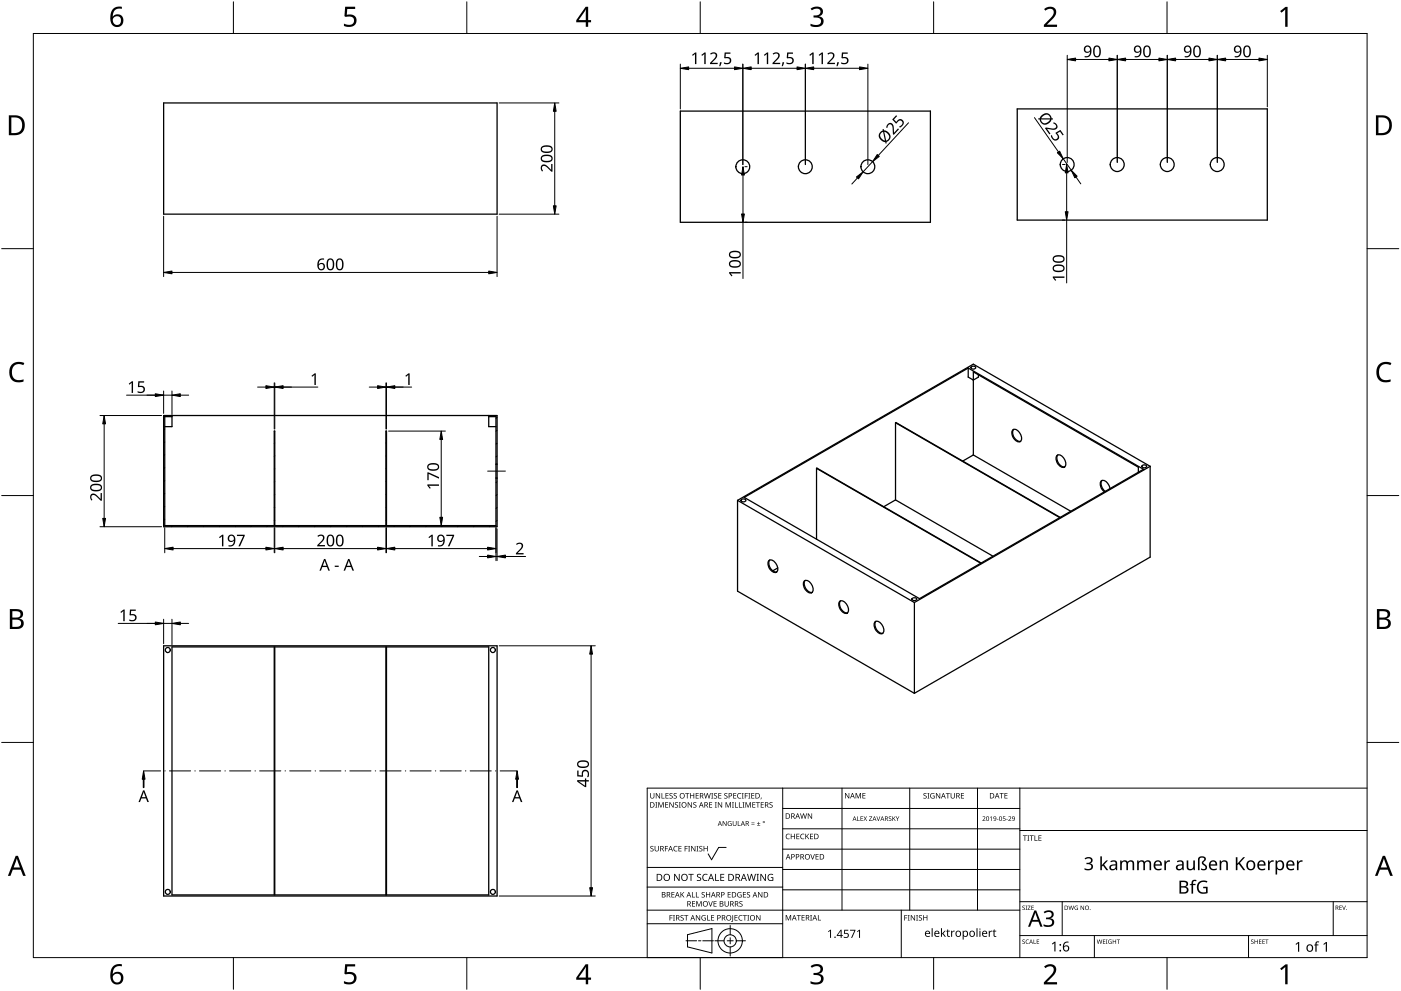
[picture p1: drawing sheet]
<svg xmlns="http://www.w3.org/2000/svg" width="420mm" height="297mm" viewBox="0 0 420 297" stroke-linecap="round" stroke-linejoin="round" font-family="sans-serif">
<g fill="none" stroke="#000" stroke-width=".38">
<path d="M49.1 30.9h100v33.3h-100zM204 33.3h75v33.3h-75zM305.1 32.6h75v33.4h-75zM290.4 110.3v2.7l1.5 .9 1.5-.9v-.6M291.2 110a.76 .76 0 0 1 .8-.3 .76 .76 0 0 1 .6 .6 .76 .76 0 0 1-.8 .4 .76 .76 0 0 1-.6-.7zM49.1 124.5h100v33.4h-100zM51.6 124.9h-2.2v32.6h32.8v-28.3h.2v28.3h33.3v-28.3h.2v28.3h32.8v-32.6h-2.1M51.6 124.5v3.4h-2.2M146.6 124.5v3.4h2.1M149.1 139.1h-.4M268.6 126.7l49.2 28.4M268.6 126.7v23.1"/>
<path d="M268.6 126.7l49.3 28.4M291.9 136.4v-24.9l49.5 28.5v1.5M291.9 136.4l-3.2 1.8M291.9 136.4l29.2 16.8M303.6 129a1.28 1.28 0 0 1 2 .5l.7 1.5a1.04 1.04 0 0 1-.3 1.4 1.04 1.04 0 0 1-1.5-.4l-.9-1.3-.2-1zM304 128.7a2.48 2.48 0 0 0 2.1 3.6M316.9 136.6a1.28 1.28 0 0 1 2 .6l.7 1.4a1.04 1.04 0 0 1-.4 1.4 1.04 1.04 0 0 1-1.4-.4l-.9-1.3-.2-.9zM317.2 136.4a2.52 2.52 0 0 0 2.1 3.5M342.5 139.6a.75 .75 0 0 1 .8-.3 .75 .75 0 0 1 .5 .7l-.3 .2h-.7l-.4-.4zM344.9 139.8v27.2l-70.7 40.8M344.9 139.8l-70.7 40.8M344.9 139.8l-53-30.6-70.7 40.8"/>
<path d="M149.1 143.3h-.4M221.2 150v27.2l53 30.6M221.2 150l53 30.6M222.3 149.8a.76 .76 0 0 1 .8-.3 .76 .76 0 0 1 .5 .7l-1 .2-.3-.2zM223.2 149.1l67.2-38.8 52.5 30.4-67.1 38.7zM244.9 140.4v21.2M244.9 140.4l49.4 28.4M244.9 140.4l49.2 28.4M268.6 149.8l29.2 16.9M268.6 149.8l-3.6 2.1M330.5 144a2.73 2.73 0 0 0 .9 3.3M332.9 146.5a2.96 2.96 0 0 0-2.2-2.5 1.71 1.71 0 0 0-.1 2.8l.6 .6"/>
<path d="M230.5 168.1a1.3 1.3 0 0 1 2 .6l.7 1.4a1.04 1.04 0 0 1-.4 1.4 1.04 1.04 0 0 1-1.4-.4l-.9-1.3-.2-.9zM230.8 167.9a2.52 2.52 0 0 0 2.1 3.5M233.2 170.2l-1.4 .9M241.1 174.3a1.28 1.28 0 0 1 2 .5l.7 1.4a1.04 1.04 0 0 1-.4 1.4 1.04 1.04 0 0 1-1.4-.3l-.9-1.3-.2-1zM241.5 174a2.57 2.57 0 0 0 2 3.6M273.5 179.4a.78 .78 0 0 1 .8-.3 .78 .78 0 0 1 .6 .7l-1.1 .2-.4-.4zM49.1 193.6h100v75h-100zM51.6 193.9h95v74.3h-95zM82.2 193.9v74.3M82.4 193.9v74.3M115.7 193.9v74.3M115.9 193.9v74.3"/>
<path d="M251.7 180.4a1.28 1.28 0 0 1 2 .5l.7 1.5a1.04 1.04 0 0 1-.3 1.4 1.04 1.04 0 0 1-1.5-.4l-.9-1.3-.2-1zM252.1 180.1a2.57 2.57 0 0 0 2 3.6M262.3 186.5a1.28 1.28 0 0 1 2 .5l.7 1.5a1.04 1.04 0 0 1-.4 1.4 1.04 1.04 0 0 1-1.4-.4l-.9-1.3-.2-1zM262.7 186.3a2.52 2.52 0 0 0 2.1 3.5M274.2 180.6v27.2"/>
<circle cx="222.8" cy="50" r="2.08"/>
<circle cx="241.5" cy="50" r="2.08"/>
<circle cx="260.3" cy="50" r="2.08"/>
<circle cx="320.1" cy="49.3" r="2.09"/>
<circle cx="335" cy="49.3" r="2.09"/>
<circle cx="350.1" cy="49.3" r="2.08"/>
<circle cx="365.1" cy="49.3" r="2.09"/>
<circle cx="50.3" cy="194.8" r=".75"/>
<circle cx="147.8" cy="194.8" r=".75"/>
<circle cx="50.3" cy="267.3" r=".75"/>
<circle cx="147.8" cy="267.3" r=".74"/>
</g>
<g fill="none" stroke="#000" stroke-width=".3">
<path d="M49.4 136.3l-.3 .3M49.4 132.5l-.3 .2M49.4 128.6l-.3 .3M49.7 124.5l-.6 .5M82.4 136.6l-.2 .2M82.4 132.8l-.2 .1M115.9 136.5l-.2 .2M115.9 132.7l-.2 .1M149.1 136.7l-.4 .3M149.1 132.8l-.4 .3M149.1 129l-.4 .2M149.1 125.1l-.4 .3"/>
<path d="M49.4 155.6l-.3 .3M49.4 151.8l-.3 .2M49.4 147.9l-.3 .3M49.4 144.1l-.3 .2M49.4 140.2l-.3 .3M51.8 157.5l-.4 .4M56.6 157.5l-.4 .4M61.3 157.5l-.4 .4M66.1 157.5l-.4 .4M70.9 157.5l-.4 .4M75.6 157.5l-.4 .4M80.4 157.5l-.4 .4"/>
<path d="M82.4 155.9l-.2 .2M82.4 152.1l-.2 .1M82.4 148.2l-.2 .1M82.4 144.4l-.2 .1M82.4 140.5l-.2 .1M85.2 157.5l-.4 .4M90 157.5l-.5 .4M94.7 157.5l-.4 .4M99.5 157.5l-.4 .4M104.3 157.5l-.5 .4M109 157.5l-.4 .4M113.8 157.5l-.4 .4"/>
<path d="M115.9 155.8l-.2 .2M115.9 152l-.2 .1M115.9 148.1l-.2 .1M115.9 144.2l-.2 .2M115.9 140.4l-.2 .1M118.6 157.5l-.5 .4M123.3 157.5l-.4 .4M128.1 157.5l-.4 .4M132.9 157.5l-.5 .4M137.6 157.5l-.4 .4M142.4 157.5l-.4 .4M147.2 157.5l-.5 .4"/>
<path d="M149.1 156l-.4 .3M149.1 152.1l-.4 .3M149.1 148.3l-.4 .2M149.1 144.4l-.4 .3"/>
</g>
<path d="M146.2 141.2h5.4" fill="none" stroke="#000" stroke-width=".3"/>
<path d="M10 10h400v277h-400z" fill="none" stroke="#000" stroke-width=".3"/>
<g fill="none" stroke="#000" stroke-width=".3">
<path d="M70 .5v9.5M140 .5v9.5M210 .5v9.5M280 .5v9.5M350 .5v9.5M.5 74.5h9.5M419.5 74.5h-9.5M.5 148.5h9.5M410 148.5h9.5M10 222.5h-9.5M410 222.5h9.5M70 287v9.5"/>
<path d="M140 287v9.5M210 287v9.5M280 287v9.5M350 287v9.5"/>
</g>
<g fill="#000">
<path d="M103.5 2h3v.7h-2.4l-.1 1.7a2.01 2.01 0 0 1 3 1.7 2.01 2.01 0 0 1-2.8 2l-1.1-.3v-.7a1.93 1.93 0 0 0 3-.6 1.37 1.37 0 0 0-.5-1.4 1.37 1.37 0 0 0-1.4-.1l-.5 .1-.4-.3zM243.1 2.6a2.32 2.32 0 0 1 3.7 .5 1.46 1.46 0 0 1-1.2 1.8 1.59 1.59 0 0 1 1.4 1.8 1.59 1.59 0 0 1-1.8 1.4l-2.1-.3v-.7a2.12 2.12 0 0 0 3.1-.5 1.21 1.21 0 0 0-1.6-1.3h-.6v-.7a1.53 1.53 0 0 0 2.1-1.1 1.49 1.49 0 0 0-2.6-.4zM313.1 2.7a2.03 2.03 0 0 1 2.1-.8 2.03 2.03 0 0 1 1.6 1.7 3.9 3.9 0 0 1-1.6 2.5l-1.2 1.3h3v.7h-3.9v-.6l1.5-1.6a2.56 2.56 0 0 0 1.3-2.9 1.62 1.62 0 0 0-2.4 .2zM383.9 3.3l1.6-1.2h.6v5.9h-.7l.1-5.2-1.2 1zM3.5 109.3a3.3 3.3 0 0 1 3.8-.5l-.3 .7a2.26 2.26 0 0 0-2.6 0 2.26 2.26 0 0 0-.8 2.6 2.12 2.12 0 0 0 3.1 1.7l.4-.1v.7a2.98 2.98 0 0 1-3.4-.4 2.98 2.98 0 0 1-.8-3.3zM413.5 109.3a3.3 3.3 0 0 1 3.8-.5l-.3 .7a2.26 2.26 0 0 0-2.7 0 2.26 2.26 0 0 0-.7 2.6 2.12 2.12 0 0 0 3.1 1.7l.4-.1v.7a2.98 2.98 0 0 1-3.4-.4 2.98 2.98 0 0 1-.8-3.3zM103.5 289h3v.7h-2.4l-.1 1.7a2.01 2.01 0 0 1 3 1.7 2.01 2.01 0 0 1-2.8 2l-1.1-.4v-.6a1.93 1.93 0 0 0 3-.7 1.37 1.37 0 0 0-.5-1.3 1.37 1.37 0 0 0-1.4-.1l-.5 .1-.4-.3zM243.1 289.6a2.32 2.32 0 0 1 3.7 .5 1.46 1.46 0 0 1-1.2 1.8 1.59 1.59 0 0 1 1.4 1.8 1.59 1.59 0 0 1-1.8 1.4l-2.1-.3v-.7a2.12 2.12 0 0 0 3.1-.5 1.21 1.21 0 0 0-1.6-1.4h-.6v-.6a1.53 1.53 0 0 0 2.1-1.1 1.49 1.49 0 0 0-2.6-.4zM313.1 289.7a2.03 2.03 0 0 1 2.1-.8 2.03 2.03 0 0 1 1.6 1.7 3.9 3.9 0 0 1-1.6 2.5l-1.2 1.3h3v.7h-3.9v-.7l1.5-1.5a2.56 2.56 0 0 0 1.3-2.9 1.62 1.62 0 0 0-2.4 .2zM383.9 290.3l1.6-1.2h.6v5.9h-.7l.1-5.2-1.2 1z"/>
<path d="M33.9 2.6a2.88 2.88 0 0 1 2.6-.6v.7a2.02 2.02 0 0 0-2.6 2.3 1.83 1.83 0 0 1 2.5-.3 1.83 1.83 0 0 1 .3 2.6 2.07 2.07 0 0 1-2.5 .6 2.07 2.07 0 0 1-1.1-2.4 4 4 0 0 1 .8-2.9zM33.8 6.2a1.3 1.3 0 0 0 2.6 0 1.3 1.3 0 0 0-2.6 0z"/>
<path d="M175.6 2h.8v4h.9v.7h-.9v1.3h-.7v-1.3h-2.9v-.6zM175.7 2.8l-2.2 3.2h2.2z"/>
<path d="M2.6 34.6h1.9a2.99 2.99 0 0 1 2.9 3 2.99 2.99 0 0 1-3.1 2.9h-1.7zM3.4 35.2v4.7h.8a2.35 2.35 0 0 0 2.4-2.1 2.35 2.35 0 0 0-1.9-2.6z"/>
<path d="M412.6 34.6h1.9a2.68 2.68 0 0 1 2.9 2.9 2.78 2.78 0 0 1-3.1 3h-1.7zM413.4 35.2v4.7h.8a2.35 2.35 0 0 0 2.4-2.1 2.35 2.35 0 0 0-2-2.6z"/>
<path d="M3 182.6h1.7a1.68 1.68 0 0 1 2.2 1.7 1.37 1.37 0 0 1-1.1 1.1 1.61 1.61 0 0 1 1.3 2 1.61 1.61 0 0 1-2 1.1h-2.1zM3.7 185.7v2.2h1.2a1.13 1.13 0 0 0 1.4-1.1 1.13 1.13 0 0 0-1.4-1.1zM3.7 183.2v1.9h1.1a1.02 1.02 0 0 0 1.3-1 1.02 1.02 0 0 0-1.4-.9z"/>
<path d="M412.9 182.6h1.7a1.68 1.68 0 0 1 2.3 1.7 1.37 1.37 0 0 1-1.1 1.1 1.61 1.61 0 0 1 1.3 2 1.61 1.61 0 0 1-2.1 1.1h-2.1zM413.7 185.7v2.2h1.2a1.13 1.13 0 0 0 1.4-1.1 1.13 1.13 0 0 0-1.5-1.1zM413.7 183.2v1.9h1.1a1.02 1.02 0 0 0 1.3-1 1.02 1.02 0 0 0-1.4-.9z"/>
<path d="M4.7 256.5h.7l2.3 6h-.8l-.7-1.8h-2.4l-.7 1.8h-.7zM5 257.3l-.9 2.7h1.9z"/>
<path d="M414.7 256.5h.7l2.3 6h-.8l-.7-1.8h-2.4l-.7 1.8h-.7zM415 257.3l-.9 2.7h1.9z"/>
<path d="M33.9 289.6a2.88 2.88 0 0 1 2.6-.6v.7a2.02 2.02 0 0 0-2.6 2.3 1.83 1.83 0 0 1 2.5-.3 1.83 1.83 0 0 1 .3 2.6 2.07 2.07 0 0 1-2.5 .6 2.07 2.07 0 0 1-1.1-2.4 4 4 0 0 1 .8-2.9zM33.8 293.2a1.3 1.3 0 0 0 2.6 0 1.3 1.3 0 0 0-2.6 0z"/>
<path d="M175.6 289h.8v4h.9v.7h-.9v1.3h-.7v-1.3h-2.9v-.6zM175.7 289.8l-2.2 3.2h2.2z"/>
</g>
<g fill="none" stroke="#000" stroke-width=".3">
<path d="M234.7 236.2v50.8h-40.6v-50.8h215.9M252.5 236.2v36.6M272.8 236.2v36.6M293.2 236.2v36.6M305.9 236.2v50.8M217.8 254h-2.3l-2.1 3.7-1-1.8M234.7 242.3h71.2M234.7 254.5h71.2M305.9 248.4h-71.2M410 248.9h-104.1M194.1 272.8h111.8M219 277.4v2.8"/>
<path d="M234.7 276.9h-40.6M234.7 265.9h-40.6M234.7 260h-40.6M270.3 272.8v14.2M279.6 278.2v2.6M293 278.2v2.6M305.9 260.6h-71.2M305.9 266.7h-71.2M305.9 270.3h104.1M318.6 270.3v10.1M399.8 270.3v10.1M205.7 282h3.2"/>
<path d="M206.2 280.2l7.3-1.9v7.3l-7.3-1.8zM209.5 282h.7M214 282h-3.2M214.4 282h2.8M218.1 282h1.8M219 281.1v1.8M219 283.8v2.8M223.6 282h-2.8M328.2 280.4v6.6M374.4 280.4v6.6M410 280.4h-104.1"/>
<circle cx="219" cy="282" r="3.7"/>
<circle cx="219" cy="282" r="1.83"/>
</g>
<g fill="#000">
<path d="M195 237.7h.2v1.1a.42 .42 0 0 0 .4 .4 .42 .42 0 0 0 .4-.4v-1.1h.2v1.1a.62 .62 0 0 1-.6 .6 .62 .62 0 0 1-.6-.6zM196.7 237.7h.2l.9 1.4v-1.4h.2v1.6h-.3l-.8-1.3v1.3h-.2zM198.4 237.7h.2v1.5h.7v.1h-.9zM199.6 237.7h.9v.2h-.7v.5h.6v.2h-.6v.6h.7v.1h-.9zM200.8 237.9l.6-.2 .3 .1v.2a.38 .38 0 0 0-.5-.2 .38 .38 0 0 0-.2 .5 .38 .38 0 0 0 .5 .2l.3 .3-.2 .4-.7 .1h-.2l.1-.2a.41 .41 0 0 0 .6 .1 .41 .41 0 0 0 .1-.5 .41 .41 0 0 0-.5-.2zM202.1 237.9l.5-.2 .4 .1-.1 .2a.38 .38 0 0 0-.5-.2 .38 .38 0 0 0-.2 .5 .38 .38 0 0 0 .5 .2l.3 .3-.1 .4-.7 .1h-.2l.1-.2a.41 .41 0 0 0 .5 .1 .41 .41 0 0 0 .2-.5 .41 .41 0 0 0-.6-.2zM205.5 237.7h1.2v.2h-.5v1.4h-.2v-1.4h-.5zM207 237.7h.2v.7h.8v-.7h.2v1.6h-.2v-.7h-.8v.7h-.2zM208.6 237.7h.9v.2h-.7v.5h.7v.2h-.7v.6h.7v.1h-.9zM211.1 237.7h.2l.4 1.4 .3-1.4h.2l.4 1.4 .4-1.4h.2l-.5 1.6h-.2l-.4-1.3-.3 1.3h-.3zM213.3 237.7h.6l-.2 .2v1.3l.2 .1h-.6l.2-.1v-1.3zM214.2 237.9l.5-.2 .4 .1-.1 .2a.38 .38 0 0 0-.5-.2 .38 .38 0 0 0-.2 .5 .38 .38 0 0 0 .5 .2l.3 .3-.1 .4-.7 .1h-.2l.1-.2a.41 .41 0 0 0 .5 .1 .41 .41 0 0 0 .2-.5 .41 .41 0 0 0-.6-.2z"/>
<path d="M215.4 237.7h.9v.2h-.7v.5h.7v.2h-.7v.6h.7v.1h-.9zM217.3 237.9l.5-.2 .4 .1-.1 .2a.38 .38 0 0 0-.5-.2 .38 .38 0 0 0-.2 .5 .38 .38 0 0 0 .5 .2l.3 .3-.2 .4-.6 .1h-.2l.1-.2a.41 .41 0 0 0 .5 .1 .41 .41 0 0 0 .2-.5 .41 .41 0 0 0-.6-.2zM219.9 237.7h.9v.2h-.7v.5h.7v.2h-.7v.6h.7v.1h-.9zM221.3 237.9l.6-.2 .4 .1-.1 .2a.66 .66 0 0 0-.9 .6 .66 .66 0 0 0 .9 .5 .77 .77 0 0 1-1.1-.1 .77 .77 0 0 1 .2-1.1zM222.5 237.7h.5l-.1 .2v1.3l.1 .1h-.5l.2-.1v-1.3zM223.4 237.7h.9v.2h-.7v.6h.6v.2h-.6v.6h-.2zM224.4 237.7h.6l-.2 .2v1.3l.2 .1h-.6l.2-.1v-1.3zM225.3 237.7h.9v.2h-.7v.5h.7v.2h-.7v.6h.7v.1h-.9zM228.2 239.1h.2l-.3 .5zM253.4 237.7h.3l.8 1.3v-1.3h.2v1.6h-.2l-.9-1.3v1.3h-.2zM256.6 237.7h.3l.5 1.3 .5-1.3h.3v1.6h-.2v-1.4l-.7 1.4-.5-1.4v1.4h-.2zM258.6 237.7h1v.2h-.7v.5h.6v.2h-.6v.5h.7v.2h-1z"/>
<path d="M277 237.9l.6-.2 .3 .1-.1 .2a.38 .38 0 0 0-.5-.2 .38 .38 0 0 0-.1 .5 .38 .38 0 0 0 .5 .2l.2 .3-.1 .4-.7 .1h-.2l.1-.2a.41 .41 0 0 0 .6 .1 .41 .41 0 0 0 .1-.5 .41 .41 0 0 0-.5-.2zM278.1 237.7h.6l-.2 .2v1.3l.2 .1h-.6l.2-.1v-1.3zM279.2 237.9l.7-.2 .4 .1-.1 .2a.67 .67 0 0 0-1 .5 .67 .67 0 0 0 .9 .6v-.4h-.4v-.2h.6v.8a.88 .88 0 0 1-1.2-.2 .88 .88 0 0 1 .1-1.2zM280.7 237.7h.2l.9 1.4v-1.4h.2v1.6h-.3l-.8-1.3v1.3h-.2zM283.7 237.7h1.2v.2h-.5v1.4h-.2v-1.4h-.5zM285.1 237.7h.2v1.1a.42 .42 0 0 0 .4 .4 .42 .42 0 0 0 .4-.4v-1.1h.2v1.1a.62 .62 0 0 1-.6 .6 .62 .62 0 0 1-.6-.6zM288.2 237.7h.9v.2h-.7v.5h.7v.2h-.7v.6h.7v.1h-.9zM299.8 237.7h1.2v.2h-.5v1.4h-.2v-1.4h-.5zM301.2 237.7h.9v.2h-.7v.5h.7v.2h-.7v.5h.7v.2h-.9zM195.1 253.7l.6-.2 .3 .1-.1 .2a.38 .38 0 0 0-.5-.1 .38 .38 0 0 0-.1 .5 .38 .38 0 0 0 .4 .2l.3 .2-.1 .5-.7 .1-.2-.1 .1-.1a.41 .41 0 0 0 .6 .1 .41 .41 0 0 0 .1-.6 .41 .41 0 0 0-.6-.2zM196.5 240.4h.6l-.2 .2v1.3l.2 .2h-.6l.2-.2v-1.3zM196.3 253.6h.2v1a.42 .42 0 0 0 .5 .4 .42 .42 0 0 0 .4-.4v-1h.2v1a.62 .62 0 0 1-.6 .6 .62 .62 0 0 1-.7-.6z"/>
<path d="M197.4 240.4h.3l.5 1.4 .5-1.4h.3v1.7h-.2l.1-1.5-.8 1.5-.5-1.5v1.5h-.2zM199.4 253.6h.9v.1h-.7v.6h.7v.2h-.7v.7h-.2zM199.5 240.4h.9v.2h-.7v.5h.6v.2h-.6v.6h.7v.2h-.9zM200.7 240.4h.3l.8 1.4v-1.4h.2v1.7h-.2l-.9-1.4v1.4h-.2zM202.2 253.8l.4-.3 .6 .1-.1 .2-.4-.1a.66 .66 0 0 0-.5 .9 .66 .66 0 0 0 .9 .4 .77 .77 0 0 1-1.1-.1 .77 .77 0 0 1 .2-1.1zM202.5 240.6l.5-.2 .3 .1v.2a.38 .38 0 0 0-.5-.2 .38 .38 0 0 0-.2 .5 .38 .38 0 0 0 .5 .2 .51 .51 0 0 1 .1 .9 .51 .51 0 0 1-.8-.3l.1 .1a.41 .41 0 0 0 .5 0 .41 .41 0 0 0 .1-.5 .41 .41 0 0 0-.5-.2zM203.6 240.4h.6l-.2 .2v1.3l.2 .2h-.6l.2-.2v-1.3zM203.5 253.6h.9v.1h-.7v.6h.6v.1h-.6v.6h.7v.2h-.9zM205.3 253.6h.9v.1h-.7v.6h.7v.2h-.7v.7h-.2zM206.4 253.6h.6l-.2 .1v1.3l.2 .2h-.6l.2-.2v-1.3zM206.2 240.4h.3l.8 1.4v-1.4h.2v1.7h-.2l-.9-1.4v1.4h-.2zM207.3 253.6h.2l.9 1.3v-1.3h.2v1.6h-.3l-.9-1.4 .1 1.4h-.2z"/>
<path d="M208 240.6l.5-.2 .4 .1-.1 .2a.38 .38 0 0 0-.5-.2 .38 .38 0 0 0-.2 .5 .38 .38 0 0 0 .5 .2 .51 .51 0 0 1 .1 .9 .51 .51 0 0 1-.8-.3l.1 .1a.41 .41 0 0 0 .5 0 .41 .41 0 0 0 .1-.5 .41 .41 0 0 0-.5-.2zM208.9 253.6h.6l-.2 .1v1.3l.2 .2h-.6l.2-.2v-1.3zM209.8 253.7l.5-.2 .3 .1v.2a.38 .38 0 0 0-.5-.1 .38 .38 0 0 0-.2 .5 .38 .38 0 0 0 .5 .2l.3 .2-.2 .5-.7 .1-.1-.1 .1-.1a.41 .41 0 0 0 .5 .1 .41 .41 0 0 0 .1-.6 .41 .41 0 0 0-.5-.2zM211 253.6h.2v.7h.8v-.7h.2v1.6h-.2v-.8h-.8v.8h-.2zM212.7 240.4h.9v.2h-.7v.5h.6v.2h-.6v.6h.7v.2h-.9zM214.4 240.4h.6l-.2 .2v1.3l.2 .2h-.6l.2-.2v-1.3zM215.3 240.4h.2l.9 1.4v-1.4h.2v1.7h-.3l-.8-1.4v1.4h-.2zM216.7 246.1h.2l.8 1.2v-1.2h.2v1.5h-.2l-.8-1.2v1.2h-.2zM217.6 240.4h.3l.5 1.4 .5-1.4h.3v1.7h-.2v-1.5l-.7 1.5-.5-1.5v1.5h-.2zM218.4 246.3l1-.1-.2 .1a.6 .6 0 0 0-.8 .5 .6 .6 0 0 0 .8 .6v-.4l-.3-.2h.5v.7a.8 .8 0 0 1-1-.2 .8 .8 0 0 1 0-1zM219.5 240.4h.6l-.2 .2v1.3l.2 .2h-.6l.2-.2v-1.3zM220.4 240.4h.2v1.5h.7v.2h-.9z"/>
<path d="M219.8 246.1h.1v.9a.38 .38 0 0 0 .4 .4 .38 .38 0 0 0 .4-.4v-.9h.2v.9a.56 .56 0 0 1-.6 .6 .56 .56 0 0 1-.5-.6zM221.3 246.1h.1v1.3h.7v.2h-.8zM221.6 240.4h.2v1.5h.7v.2h-.9zM222.7 240.4h.6l-.2 .2v1.3l.2 .2h-.6l.2-.2v-1.3zM223.6 240.4h.3l.5 1.4 .5-1.4h.3v1.7h-.2v-1.5l-.7 1.5-.6-1.5 .1 1.5h-.2zM225.4 247l.9 .1zM225.4 246.6l.9 .1zM225.6 240.4h.9v.2h-.7v.5h.7v.2h-.7v.6h.7v.2h-.9zM227 247.4l1 .2zM226.7 240.4h1.2v.2h-.5v1.5h-.2v-1.5h-.5zM227.4 246.3l.2 .5h.4l-.4 .1v.4l-.2-.4h-.4l.4-.1zM228.1 240.4h1v.2h-.7v.5h.6v.2h-.6v.6h.7v.2h-1z"/>
<path d="M230.8 240.6l.6-.2 .3 .1-.1 .2a.38 .38 0 0 0-.5-.2 .38 .38 0 0 0-.1 .5 .38 .38 0 0 0 .5 .2 .51 .51 0 0 1 0 .9 .51 .51 0 0 1-.8-.3l.1 .1a.41 .41 0 0 0 .6 0 .41 .41 0 0 0 .1-.5 .41 .41 0 0 0-.5-.2zM235.8 250.1l.5-.2 .6 .1-.1 .2-.4-.1a.66 .66 0 0 0-.5 .8 .66 .66 0 0 0 .9 .4 .77 .77 0 0 1-1.1-.1 .77 .77 0 0 1 .1-1.1zM237.2 249.9h.2v.7h.8v-.7h.2v1.6h-.2v-.7h-.8v.7h-.2zM238.8 249.9h.9v.2h-.7v.5h.7v.2h-.7v.5h.7v.2h-.9zM240.2 250.1l.6-.2 .4 .1v.2a.66 .66 0 0 0-1 .5 .66 .66 0 0 0 1 .6 .77 .77 0 0 1-1.1-.1 .77 .77 0 0 1 .1-1.1zM240 243.8h.2l.3 1.4 .4-1.4h.2l.4 1.4 .3-1.4h.2l-.4 1.6h-.2l-.4-1.4-.4 1.4h-.2zM241.5 249.9h.2v.8l.7-.8h.3l-.7 .7 .7 .9h-.2l-.6-.7-.2 .7h-.2zM243 256h.2l.5 1.4 .5-1.4h.2l-.6 1.6h-.2zM242.3 243.8h.2l.9 1.3v-1.3h.1v1.6h-.2l-.9-1.3 .1 1.3h-.2zM242.9 249.9h.9v.2h-.7v.5h.7v.2h-.7v.5h.7v.2h-.9zM244.6 256h.9v.2h-.7v.5h.7v.2h-.7v.5h.7v.2h-.9zM257.1 244.7h.1v1.2l.6 .2h-.7z"/>
<path d="M258.1 244.7h.7l-.6 .1v.5h.6l-.6 .1v.5l.6 .2h-.7zM259 244.7l.5 .5 .5-.5-.4 .6 .4 .8-.5-.6-.6 .6 .5-.8zM260.6 244.7h.9l-.7 1.2 .8 .2h-1l.7-1.3zM262.9 244.7h.1l.4 1.2 .4-1.2h.2l-.5 1.4h-.2zM266.6 244.8l.4-.1 .3 .2a.33 .33 0 0 0-.5-.1 .33 .33 0 0 0-.1 .5 .33 .33 0 0 0 .5 .1 .43 .43 0 0 1 0 .7 .43 .43 0 0 1-.7-.3 .33 .33 0 0 0 .5 .2 .33 .33 0 0 0 0-.5l-.4-.3zM267.6 244.7h.2v.7l.8-.7-.5 .6 .5 .8-.7-.7-.1 .7h-.2zM268.6 244.7l.6 .7 .5-.7-.4 .8v.6h-.2v-.6zM294.7 244.8a.49 .49 0 0 1 .7 .1 .49 .49 0 0 1-.3 .7l-.3 .3 .7 .2h-.9l.4-.5a.37 .37 0 0 0 .4-.6 .37 .37 0 0 0-.7-.1zM296.9 245l.5-.3v1.4h-.2v-1.2zM299 245.5l.4 .1zM300.8 244.7h.7l-.5 .1-.1 .4a.45 .45 0 0 1 .6 .2 .45 .45 0 0 1-.2 .6 .45 .45 0 0 1-.6-.2 .39 .39 0 0 0 .6 .1 .39 .39 0 0 0 0-.6 .39 .39 0 0 0-.5 0zM301.8 245.5l.4 .1z"/>
<path d="M302.4 244.8a.49 .49 0 0 1 .8 .1 .49 .49 0 0 1-.3 .7l-.3 .3 .7 .2h-.9l.4-.5a.37 .37 0 0 0 .3-.6 .37 .37 0 0 0-.6-.1zM306.8 250.4h1.2v.2h-.5v1.4h-.2v-1.4h-.5zM308.1 250.4h.6l-.2 .2v1.3l.2 .1h-.6l.2-.1v-1.3zM308.8 250.4h1.2v.2h-.5v1.4h-.2v-1.4h-.5zM310.2 250.4h.3v1.4h.7v.2h-1zM311.4 250.4h.9v.2h-.7v.5h.7v.2h-.7v.5h.7v.2h-.9zM325.3 257.3a1.39 1.39 0 0 1 1.3-.5 1.39 1.39 0 0 1 1.1 1 .94 .94 0 0 1-.8 1 1.09 1.09 0 0 1 .9 1.4 1.09 1.09 0 0 1-1.5 .7l-1.1-.2v-.5a1.17 1.17 0 0 0 1.3 .4 1.17 1.17 0 0 0 .8-1.1 1.18 1.18 0 0 0-1.5-.5v-.4a.84 .84 0 0 0 1.1-.1 .84 .84 0 0 0 .1-1.1l-.8-.1-.7 .3zM330 256.7h.5l-.1 2.6 1.3-1.4h.6l-1.2 1.3 1.3 1.6h-.6l-1-1.3-.3 .3v1h-.5zM349.2 257.9h.4l.1 .5 .5-.5h.7l-.1 .4-.6 .1-.4 .4-.1 2h-.5zM355.9 257.9h.5v1.9a.78 .78 0 0 0 .9 .7 .78 .78 0 0 0 .6-1.1v-1.5h.4v2.9h-.3l-.1-.4a1.12 1.12 0 0 1-1.2 .4 1.12 1.12 0 0 1-.8-1zM359.6 256.9a1.13 1.13 0 0 1 1.3-.3 1.13 1.13 0 0 1 .7 1.2l-.7 .8a1.85 1.85 0 0 1 1 1.8 1.27 1.27 0 0 1-1.7 .3v-.4l.4 .1a.6 .6 0 0 0 .9-.2 .6 .6 0 0 0-.5-.8l-.4-.4a.84 .84 0 0 1 .5-1.2 .67 .67 0 0 0-.6-.8 .67 .67 0 0 0-.7 .6v3.2h-.5v-3.2zM380.3 257.9h.4l.1 .5 .5-.5h.7l-.1 .4-.6 .1-.4 .4-.1 2h-.5z"/>
<path d="M389 257.9h.3l.1 .5 .5-.5h.8l-.1 .4-.6 .1-.5 .4-.1 2h-.4zM200.8 274.3h.9v.2h-.7v.5h.7v.2h-.7v.7h-.2zM201.4 267.4h.9v.2h-.7v.5h.6v.1h-.6v.6h.7v.2h-.9zM201.8 274.3h.6l-.2 .2v1.3l.2 .1h-.6l.2-.1v-1.3zM202.2 261.9h.3l1.1 1.8v-1.8h.2v2.1h-.3l-1.1-1.7v1.7h-.2zM204.1 274.4l.6-.1 .3 .1v.1a.38 .38 0 0 0-.5-.1 .38 .38 0 0 0-.2 .5 .38 .38 0 0 0 .5 .2l.3 .3-.2 .4-.7 .1h-.2l.2-.2a.41 .41 0 0 0 .5 .1 .41 .41 0 0 0 .1-.6 .41 .41 0 0 0-.5-.1zM204.1 267.4h.2v.8l.7-.8h.2l-.6 .7 .7 .9h-.3l-.6-.8-.1 .8h-.2zM205.2 274.3h1.2v.2h-.5v1.4h-.2v-1.4h-.5zM206.4 261.9h1.6v.3h-.6v1.8h-.3v-1.8h-.7zM207.5 267.4h.2v1.4h.7v.2h-.9zM207.5 270.1h.9v.2h-.7v.5h.7v.2h-.7v.6h.7v.1h-.9zM208.7 267.4h.2v1.4h.7v.2h-.9z"/>
<path d="M208.8 270.1h.3l.5 1.3 .5-1.3h.3v1.6h-.2v-1.4l-.7 1.4-.5-1.4v1.4h-.2zM208.7 274.3h.2l.9 1.3v-1.3h.2v1.6h-.3l-.8-1.3v1.3h-.2zM209.1 262.1l.4-.2 .8 .1-.3 .2a.44 .44 0 0 0-.7 .2 .44 .44 0 0 0 .5 .5l.5 .5-.3 .6a.71 .71 0 0 1-1-.3l.3 .1a.47 .47 0 0 0 .7-.3 .47 .47 0 0 0-.6-.5l-.4-.3zM210.6 274.5l.7-.2 .4 .1-.1 .1a.67 .67 0 0 0-1 .5 .67 .67 0 0 0 .9 .7v-.5h-.4v-.1h.6v.8a.88 .88 0 0 1-1.2-.2 .88 .88 0 0 1 .1-1.2zM210.5 267.5l.5-.1 .4 .1-.1 .1a.38 .38 0 0 0-.5-.1 .38 .38 0 0 0-.2 .5 .38 .38 0 0 0 .5 .2l.3 .3-.1 .4-.7 .1-.2-.1 .1-.1a.41 .41 0 0 0 .5 .1 .41 .41 0 0 0 .2-.6 .41 .41 0 0 0-.6-.1zM210.9 262.2l.7-.3 .6 .1-.1 .3a.85 .85 0 0 0-1.2 .7 .85 .85 0 0 0 1.2 .8v.2a1.1 1.1 0 0 1-1.4-.4 1.1 1.1 0 0 1 .2-1.4zM212.1 274.3h.2v1.4h.7v.2h-.9zM212.4 270.1h.2l.5 1.4 .5-1.4h.2l-.6 1.6h-.2zM211.7 267.4h.2v.7h.9v-.7h.2v1.6h-.2v-.8h-.9v.8h-.2zM213.3 274.3h.9v.2h-.7v.5h.6v.2h-.6v.5h.7v.2h-.9zM214.5 261.9h.2v1.9h1v.2h-1.2zM214 270.1h.9v.2h-.7v.5h.7v.2h-.7v.6h.7v.1h-.9z"/>
<path d="M216 261.9h1.2v.3h-.9v.6h.8v.3h-.8v.7h.9v.2h-1.2zM217.3 270.1h.2v1.1a.42 .42 0 0 0 .4 .4 .42 .42 0 0 0 .4-.4v-1.1h.3v1.1a.62 .62 0 0 1-.7 .6 .62 .62 0 0 1-.6-.6zM218.2 267.4h.9v.2h-.7v.5h.7v.1h-.7v.6h.7v.2h-.9zM219.6 274.3h.3l-.1 1.7-.5 .3v-.2l.3-.1zM220.3 274.3h.9v.2h-.7v.5h.6v.2h-.6v.5h.7v.2h-.9zM221.3 267.6l.7-.2 .4 .1-.1 .1a.67 .67 0 0 0-1 .5 .67 .67 0 0 0 .9 .7v-.5h-.3v-.2h.5v.8a.88 .88 0 0 1-1.2-.1 .88 .88 0 0 1 .1-1.2zM221.7 274.5l.4-.2 .6 .1-.1 .1h-.4a.66 .66 0 0 0-.5 .8 .66 .66 0 0 0 .9 .4 .77 .77 0 0 1-1.1-.1 .77 .77 0 0 1 .2-1.1zM221.8 270.3l.6-.2 .3 .1-.1 .2a.38 .38 0 0 0-.5-.2 .38 .38 0 0 0-.2 .5 .38 .38 0 0 0 .5 .2 .51 .51 0 0 1 .1 .8 .51 .51 0 0 1-.8-.2h.1a.41 .41 0 0 0 .5 .1 .41 .41 0 0 0 .2-.5 .41 .41 0 0 0-.6-.2zM222.8 274.3h1.2v.2h-.5v1.4h-.2v-1.4h-.5zM222.8 267.4h.9v.2h-.7v.5h.7v.1h-.7v.6h.7v.2h-.9zM224.1 274.3h.6l-.2 .2v1.3l.2 .1h-.6l.2-.1v-1.3zM224.1 267.5l.5-.1 .3 .1v.1a.38 .38 0 0 0-.5-.1 .38 .38 0 0 0-.2 .5 .38 .38 0 0 0 .5 .2l.3 .3-.2 .4-.7 .1-.1-.1 .1-.1a.41 .41 0 0 0 .5 .1 .41 .41 0 0 0 .1-.6 .41 .41 0 0 0-.5-.1z"/>
<path d="M224 261.9h.3l.4 1.8 .5-1.8h.3l.5 1.8 .4-1.8h.3l-.5 2.1h-.3l-.5-1.8-.5 1.8h-.3zM226.9 261.9h.7l-.2 .3v1.6l.2 .2h-.7l.2-.2v-1.6zM226.8 274.3h.2l.9 1.3v-1.3h.2v1.6h-.3l-.9-1.3 .1 1.3h-.2zM227.3 267.4h.3l.8 1.3v-1.3h.2v1.6h-.2l-.9-1.3v1.3h-.2zM228 261.9h.3l1.2 1.8v-1.8h.2v2.1h-.3l-1.1-1.7v1.7h-.3zM230.5 262.2l.9-.3 .5 .1-.1 .3a.87 .87 0 0 0-1.4 .6 .87 .87 0 0 0 1.3 .9v-.6h-.5v-.3h.7v1.1a1.15 1.15 0 0 1-1.5-.3 1.15 1.15 0 0 1 .1-1.5zM235.6 274.3h.3l.5 1.3 .6-1.3h.3v1.6h-.2v-1.4l-.7 1.4-.6-1.4v1.4h-.2zM238.9 274.3h1.3v.2h-.5v1.4h-.2v-1.4h-.6zM240.4 274.3h.9v.2h-.7v.5h.7v.1h-.7v.6h.7v.2h-.9zM242.9 274.3h.6l-.2 .1v1.3l.2 .2h-.6l.2-.2v-1.3zM245.3 274.3h.2v1.4h.7v.2h-.9zM253.2 278.7h1.2v.3h-1v.7l.4-.1a.84 .84 0 0 1 .7 1.2 .84 .84 0 0 1-1.3 .3l-.2-.4a.65 .65 0 0 0 1 .2 .65 .65 0 0 0 .1-.9l-1-.2z"/>
<path d="M271.2 274.3h.9v.2h-.7v.5h.7v.2h-.7v.7h-.2zM272.2 274.3h.6l-.2 .2v1.3l.2 .1h-.6l.2-.1v-1.3zM273.1 274.3h.3l.8 1.3v-1.3h.2v1.6h-.2l-.9-1.3v1.3h-.2zM274.7 274.3h.6l-.2 .2v1.3l.2 .1h-.6l.2-.1v-1.3zM275.6 274.4l.6-.1 .3 .1v.1a.38 .38 0 0 0-.5-.1 .38 .38 0 0 0-.2 .5 .38 .38 0 0 0 .5 .2 .53 .53 0 0 1 .1 .8 .53 .53 0 0 1-.8 0v-.2a.41 .41 0 0 0 .6 .1 .41 .41 0 0 0 .1-.6 .41 .41 0 0 0-.5-.1zM276.9 274.3h.2v.7h.8v-.7h.2v1.6h-.2v-.7h-.8v.7h-.2zM282.2 278.2h.3v1.7l.8-.9h.3l-.7 .8 .8 1h-.4l-.6-.8-.2 .1v.7h-.3zM285.2 279h.3v.3l.4-.3h.4v.2l-.7 .3-.1 1.3h-.3zM296.5 279h.3v.3l.3-.3h.5v.2l-.7 .3-.1 1.3h-.3zM306.7 271.6l.4-.2 .2 .2a.32 .32 0 0 0-.4 0 .32 .32 0 0 0-.1 .4 .32 .32 0 0 0 .4 .1 .41 .41 0 0 1 0 .7 .41 .41 0 0 1-.6-.2 .31 .31 0 0 0 .4 .1 .31 .31 0 0 0 .1-.5l-.5-.2zM307.6 271.5h.4l-.1 1.1 .1 .2h-.4l.1-.2zM308.2 271.5h.8l-.6 1.1 .7 .2h-.9l.6-1.2z"/>
<path d="M309.3 271.5h.7l-.5 .1v.4h.5l-.5 .1v.5l.5 .2h-.7zM313 273.4a1.74 1.74 0 0 1 1.7-.6 1.74 1.74 0 0 1 1.3 1.3 1.18 1.18 0 0 1-1 1.1 1.3 1.3 0 0 1 1.2 1.5 1.3 1.3 0 0 1-1.5 1.1l-1.7-.2v-.6a1.73 1.73 0 0 0 2.5-.4 .99 .99 0 0 0-1.3-1.1h-.5v-.5a1.13 1.13 0 0 0 1.2-.1 1.13 1.13 0 0 0 .4-1.1 1.42 1.42 0 0 0-2 0zM320.4 271.5h.2l.3 1.1 .3-1.1h.1l.4 1.1 .2-1.1h.2l-.4 1.3h-.1l-.3-1.2-.3 1.2h-.2zM322.4 271.6l.9-.1-.3 .1a.53 .53 0 0 0-.6 .6 .53 .53 0 0 0 .7 .4v-.4l-.2-.1h.4v.6a.71 .71 0 0 1-.9-.1 .71 .71 0 0 1 0-1zM324.1 271.5l.9 1v-1h.1v1.3l-.9-1.1-.1 1.1zM335.9 257.9h.4l.1 .4a1.1 1.1 0 0 1 1.8 0 1.04 1.04 0 0 1 1.2-.4 1.04 1.04 0 0 1 .7 1v1.9h-.4v-1.9a.71 .71 0 0 0-.9-.6 .71 .71 0 0 0-.5 .9v1.6h-.5v-1.9a.73 .73 0 0 0-.9-.6 .73 .73 0 0 0-.5 1v1.5h-.5zM341 257.9h.4l.1 .4a1.1 1.1 0 0 1 1.8 0 1.04 1.04 0 0 1 1.2-.4 1.04 1.04 0 0 1 .7 1v1.9h-.5v-1.9a.71 .71 0 0 0-.8-.6 .71 .71 0 0 0-.5 .9v1.6h-.5v-1.9a.73 .73 0 0 0-.9-.6 .73 .73 0 0 0-.5 1v1.5h-.5zM357.6 264l1-.3 .2 .1-.1 .4a.62 .62 0 0 0-.7 0 .62 .62 0 0 0-.2 .7h.7v.4h-.7v2.6h-.5v-2.6h-.5v-.2l.5-.2zM359.5 264.4a2.49 2.49 0 0 1 2.6-.3l-.2 .5a1.6 1.6 0 0 0-2.4 1.2 1.6 1.6 0 0 0 2.2 1.6v-1.2h-.9v-.4h1.4v1.9a2.12 2.12 0 0 1-3.2-1.1v-.2a2.22 2.22 0 0 1 .5-2zM365.8 257.9h.4v.4a1.11 1.11 0 0 1 1.3-.4 1.11 1.11 0 0 1 .7 1v1.9h-.4v-1.8a.78 .78 0 0 0-1-.7 .78 .78 0 0 0-.5 1v1.5h-.5zM370.6 256.9h.5v2l1.7-2h.6l-1.5 1.7 1.6 2.2h-.6l-1.4-1.8-.4 .3v1.5h-.5zM401.7 271.4h.7l-.6 .2v.4h.6l-.6 .1v.5l.6 .1h-.7z"/>
<path d="M402.5 271.4h.2l.4 1.2 .3-1.2h.2l-.5 1.3zM248.3 279.2l.9-.5v2.4h-.3l.1-2.1-.5 .4zM254.9 278.7h1.6l-.9 2.4h-.4l1-2.1h-1.3zM257 279.2l.9-.5v2.4h-.3v-2.1l-.4 .4zM284.2 278.6h.1v.4h.6v.2h-.6l.1 1.2 .5 .2-.1 .2h-.5l-.2-.3-.1-1.3-.2-.1zM293.7 279h.3v1.8h-.3zM298.1 278.6h.2v.4h.5v.2h-.5v1.2l.5 .2-.1 .2h-.4l-.3-.3v-1.3l-.3-.1zM306.7 281.7l.4-.1 .2 .2a.32 .32 0 0 0-.4-.1 .32 .32 0 0 0-.1 .5 .32 .32 0 0 0 .4 .1 .41 .41 0 0 1 0 .6 .41 .41 0 0 1-.6-.2 .31 .31 0 0 0 .4 .2 .31 .31 0 0 0 .1-.5l-.5-.3zM307.8 281.8l.4-.2 .4 .1-.1 .1a.52 .52 0 0 0-.8 .5 .52 .52 0 0 0 .8 .4 .61 .61 0 0 1-.9 0 .61 .61 0 0 1 .2-.9zM310 281.6h.1v1.2l.6 .1h-.7zM310.9 281.6h.7l-.5 .2v.4h.5l-.5 .1v.5l.5 .1h-.7zM315.5 282.9l1-.6v2.9h-.3v-2.6l-.6 .5z"/>
<path d="M328.9 281.6h.2l.3 1.1 .3-1.1h.1l.3 1.1 .3-1.1h.2l-.4 1.3h-.1l-.4-1.1-.3 1.1h-.1zM330.8 281.6h.7l-.6 .2v.4h.6l-.6 .1v.5l.6 .1h-.7zM331.7 281.6h.4l-.1 1.2 .1 .1h-.4l.1-.1zM332.5 281.8l.9-.1-.2 .1a.53 .53 0 0 0-.7 .5 .53 .53 0 0 0 .7 .5v-.4l-.2-.2h.4v.7a.71 .71 0 0 1-.9-.2 .71 .71 0 0 1 0-.9zM333.7 281.6h.2v.6h.6v-.6h.2v1.3h-.2v-.6h-.6v.6h-.2zM334.9 281.6h1l-.4 .2v1.1h-.2v-1.1zM375.2 281.7l.5-.1 .2 .2a.32 .32 0 0 0-.4-.1 .32 .32 0 0 0-.1 .5 .32 .32 0 0 0 .4 .1 .41 .41 0 0 1 0 .6 .41 .41 0 0 1-.6-.2 .31 .31 0 0 0 .4 .2 .31 .31 0 0 0 .1-.5l-.5-.3zM376.2 281.6h.2v.6h.7v-.6h.1v1.3h-.1v-.6h-.7v.6h-.2zM377.6 281.6h.7l-.6 .2v.4h.6l-.6 .1v.5l.6 .1h-.7zM378.6 281.6h.7l-.5 .2v.4h.5l-.5 .1v.5l.5 .1h-.7zM379.4 281.6h1l-.4 .2v1.1h-.2v-1.1zM388.5 283l1.1-.6v2.9h-.3v-2.6l-.6 .5z"/>
<path d="M394.7 282.3l.9-.1-.1 .3h-.5l-.1 .2-.1 .4h.6v.3h-.6v1.9h-.3v-1.9h-.4l.4-.3zM396.9 283l1.1-.6v2.9h-.4v-2.6l-.5 .5z"/>
<path d="M203.7 238.5a.81 .81 0 0 1 1.6 0 .81 .81 0 0 1-1.6 0zM204.2 238l-.1 .5a.6 .6 0 0 0 .6 .6 .6 .6 0 0 0 .6-.7 .6 .6 0 0 0-.8-.5z"/>
<path d="M209.9 237.7h.4a.47 .47 0 0 1 .6 .3 .47 .47 0 0 1-.3 .6l.5 .7h-.3l-.4-.6h-.3v.6h-.2zM210.1 237.9v.6h.2a.31 .31 0 0 0 .4-.3 .31 .31 0 0 0-.4-.3z"/>
<path d="M218.5 237.7h.7l.4 .4-.2 .5-.7 .1v.6h-.2zM218.7 237.9v.6a.39 .39 0 0 0 .7-.3 .39 .39 0 0 0-.7-.3z"/>
<path d="M226.6 237.7h.5a.81 .81 0 0 1 .8 .9 .81 .81 0 0 1-.9 .7h-.4zM226.8 237.9v1.3h.2a.58 .58 0 0 0 .7-.7l-.2-.5z"/>
<path d="M255.6 237.7h.1l.7 1.6h-.2l-.2-.5h-.7l-.2 .5h-.2zM255.6 237.9l-.2 .7h.5z"/>
<path d="M282.8 237.7h.2l.6 1.6h-.2l-.2-.5h-.6l-.2 .5h-.2zM282.9 237.9l-.2 .8h.5z"/>
<path d="M286.8 237.7h.4a.47 .47 0 0 1 .6 .3 .47 .47 0 0 1-.3 .6l.4 .7h-.2l-.4-.6h-.3v.6h-.2zM287 237.9v.6h.2a.31 .31 0 0 0 .4-.3 .31 .31 0 0 0-.4-.3z"/>
<path d="M296.9 237.7h.5a.81 .81 0 0 1 .8 .8 .81 .81 0 0 1-.9 .8h-.4zM297.1 237.9v1.2h.2a.64 .64 0 0 0 .7-.6 .64 .64 0 0 0-.7-.6z"/>
<path d="M298.9 237.7h.2l.7 1.6h-.3l-.1-.5h-.7l-.2 .5h-.2zM299 237.9l-.2 .7h.5z"/>
<path d="M195 240.4h.5a.81 .81 0 0 1 .8 .9 .81 .81 0 0 1-.8 .8h-.5zM195.2 240.6v1.3h.2a.58 .58 0 0 0 .7-.7l-.2-.5z"/>
<path d="M198 253.6h.5a.47 .47 0 0 1 .5 .3 .47 .47 0 0 1-.3 .6l.5 .7h-.3l-.4-.7h-.3v.7h-.2zM198.2 253.7v.6h.3a.31 .31 0 0 0 .3-.3 .31 .31 0 0 0-.4-.3z"/>
<path d="M201 253.6h.2l.6 1.6h-.2l-.2-.5h-.6l-.2 .5h-.2zM201.1 253.8l-.3 .7h.6z"/>
<path d="M204.3 241.3a.81 .81 0 0 1 1.6 0 .81 .81 0 0 1-1.6 0zM204.8 240.7a.62 .62 0 0 0-.1 1 .62 .62 0 0 0 .9-.2h.1a.58 .58 0 0 0-.2-.8 .58 .58 0 0 0-.7 0z"/>
<path d="M210.2 240.4h.2l.6 1.7h-.2l-.2-.5h-.6l-.2 .5h-.2zM210.3 240.7l-.2 .7h.5z"/>
<path d="M211.3 240.4h.4a.47 .47 0 0 1 .6 .4 .47 .47 0 0 1-.3 .5l.4 .8h-.2l-.4-.7h-.3v.7h-.2zM211.5 240.6v.6h.2a.31 .31 0 0 0 .4-.3 .31 .31 0 0 0-.4-.3z"/>
<path d="M215.8 246.1l.7 1.5-.3-.5h-.6l-.4 .5zM215.9 246.3l-.3 .6h.5z"/>
<path d="M222.7 246.1l.7 1.5-.3-.5h-.6l-.4 .5zM222.8 246.3l-.2 .6h.4z"/>
<path d="M223.6 246.1h.4a.42 .42 0 0 1 .5 .3 .42 .42 0 0 1-.2 .5l.4 .7h-.2l-.4-.6h-.3v.6h-.2zM223.8 246.3v.5h.2a.28 .28 0 0 0 .4-.3 .28 .28 0 0 0-.4-.2z"/>
<path d="M228.8 246.4a.31 .31 0 0 1 .6 0 .31 .31 0 0 1-.6 0zM228.9 246.4a.2 .2 0 0 0 .4 0 .2 .2 0 0 0-.4 0z"/>
<path d="M229.4 240.4h.5a.47 .47 0 0 1 .5 .4 .47 .47 0 0 1-.3 .5l.5 .8h-.3l-.4-.7h-.3v.7h-.2zM229.6 240.6v.6h.3a.31 .31 0 0 0 .3-.3 .31 .31 0 0 0-.4-.3z"/>
<path d="M236.3 256h.2l.6 1.6h-.2l-.2-.5h-.7l-.2 .5h-.2zM236.4 256.2l-.3 .7h.5z"/>
<path d="M235.6 243.8h.5a.73 .73 0 0 1 .8 .8 .75 .75 0 0 1-.8 .8h-.5zM235.8 244v1.2h.3a.58 .58 0 0 0 .6-.6l-.2-.5z"/>
<path d="M237.3 243.8h.4a.47 .47 0 0 1 .6 .3 .47 .47 0 0 1-.3 .6l.5 .7h-.3l-.4-.7h-.3v.7h-.2zM237.5 244v.6h.2a.31 .31 0 0 0 .4-.3 .31 .31 0 0 0-.4-.3z"/>
<path d="M237.3 256h.7l.3 .4-.1 .5-.7 .1v.6h-.2zM237.5 256.2v.6a.39 .39 0 0 0 .6-.3 .39 .39 0 0 0-.6-.3z"/>
<path d="M238.7 256h.7l.3 .4-.2 .5-.6 .1v.6h-.2zM238.9 256.2v.6a.39 .39 0 0 0 .6-.3 .39 .39 0 0 0-.6-.3z"/>
<path d="M239.1 243.8h.2l.6 1.6h-.2l-.2-.5h-.6l-.2 .5h-.2zM239.2 244l-.2 .7h.5z"/>
<path d="M240.1 256h.4a.47 .47 0 0 1 .6 .3 .47 .47 0 0 1-.3 .6l.4 .7h-.2l-.4-.6h-.3v.6h-.2zM240.3 256.2v.6h.2a.31 .31 0 0 0 .4-.3 .31 .31 0 0 0-.4-.3z"/>
<path d="M241.3 256.8a.81 .81 0 0 1 1.6 0 .81 .81 0 0 1-1.6 0zM241.8 256.3l-.2 .5a.6 .6 0 0 0 .7 .5 .6 .6 0 0 0 .5-.7 .6 .6 0 0 0-.7-.4z"/>
<path d="M244.2 249.9h.5a.81 .81 0 0 1 .8 .8 .81 .81 0 0 1-.9 .8h-.4zM244.4 250.1v1.3h.2a.57 .57 0 0 0 .7-.7l-.2-.5z"/>
<path d="M245.9 256h.5a.81 .81 0 0 1 .8 .8 .81 .81 0 0 1-.9 .8h-.4zM246.1 256.2v1.3h.2a.57 .57 0 0 0 .6-.7l-.2-.5z"/>
<path d="M256.2 244.7l.7 1.4-.4-.5h-.5l-.3 .5zM256.3 244.9l-.2 .6h.4z"/>
<path d="M262.2 244.7l.7 1.4-.4-.5h-.5l-.4 .5zM262.2 244.9l-.2 .6h.5z"/>
<path d="M264.5 244.7l.7 1.4-.3-.5h-.6l-.3 .5zM264.6 244.9l-.2 .6h.4z"/>
<path d="M265.4 244.7h.4a.39 .39 0 0 1 .5 .3 .39 .39 0 0 1-.3 .4l.4 .7-.6-.6h-.2v.6h-.2zM265.6 244.8v.5h.2a.26 .26 0 0 0 .3-.2 .26 .26 0 0 0-.3-.3z"/>
<path d="M295.9 244.8l.4-.1 .3 .3v.7l-.3 .4-.3-.1-.2-.3zM296 244.9l-.1 .3a.39 .39 0 0 0 0 .6 .39 .39 0 0 0 .6 0 .39 .39 0 0 0 0-.6l-.2-.3z"/>
<path d="M298 244.8a.48 .48 0 0 1 .6 0 .48 .48 0 0 1 .2 .5 .53 .53 0 0 1-.1 .6 .53 .53 0 0 1-.7 0l.5-.1 .1-.4a.42 .42 0 0 1-.6 0 .42 .42 0 0 1 0-.6zM298.1 245.1a.3 .3 0 0 0 .5 0 .3 .3 0 0 0-.5 0z"/>
<path d="M299.8 244.8l.4-.1 .3 .3v.7l-.3 .4-.3-.1-.2-.3zM299.9 244.9l-.1 .3a.39 .39 0 0 0 0 .6 .39 .39 0 0 0 .5 0 .39 .39 0 0 0 0-.6l-.1-.3z"/>
<path d="M303.6 244.8a.48 .48 0 0 1 .6 0 .48 .48 0 0 1 .2 .5 .53 .53 0 0 1-.2 .6 .53 .53 0 0 1-.6 0l.5-.1 .1-.4a.42 .42 0 0 1-.6 0 .42 .42 0 0 1 0-.6zM303.6 245.1a.3 .3 0 0 0 .6 0 .3 .3 0 0 0-.6 0z"/>
<path d="M374.1 258.3a1.37 1.37 0 0 1 1.6-.3 1.37 1.37 0 0 1 .8 1.4 1.41 1.41 0 0 1-1.8 1.4 1.41 1.41 0 0 1-.9-2.1zM374.6 258.4l-.3 1a.92 .92 0 0 0 1 1.1 .92 .92 0 0 0 .7-1.4 .85 .85 0 0 0-.5-.8 .85 .85 0 0 0-.9 .1z"/>
<path d="M198.5 267.4h.4a.42 .42 0 0 1 .6 .2 .42 .42 0 0 1-.2 .6 .44 .44 0 0 1 .3 .5 .44 .44 0 0 1-.5 .3h-.6zM198.7 268.2v.6h.3a.31 .31 0 0 0 .4-.3 .31 .31 0 0 0-.4-.3zM198.7 267.6v.5h.3a.28 .28 0 0 0 .3-.3 .28 .28 0 0 0-.3-.2z"/>
<path d="M196.9 261.9h.7a1.05 1.05 0 0 1 1 1.1 1.05 1.05 0 0 1-1.1 1h-.6zM197.2 262.2v1.6h.3a.83 .83 0 0 0 .8-.8 .83 .83 0 0 0-.7-.8z"/>
<path d="M200 267.4h.4a.47 .47 0 0 1 .6 .3 .47 .47 0 0 1-.3 .6l.4 .7h-.2l-.4-.7h-.3v.7h-.2zM200.2 267.6v.6h.2a.31 .31 0 0 0 .4-.3 .31 .31 0 0 0-.4-.3z"/>
<path d="M199.2 262.2a1.02 1.02 0 0 1 1.6 .1 1.02 1.02 0 0 1-.3 1.5 1.02 1.02 0 0 1-1.5-.5zM199.5 262.3a.83 .83 0 0 0-.2 1.2 .83 .83 0 0 0 1.1 .2l.2-.2a.81 .81 0 0 0-.1-1.1 .81 .81 0 0 0-1-.1z"/>
<path d="M202.7 274.3h.5a.47 .47 0 0 1 .6 .3 .47 .47 0 0 1-.3 .6l.4 .7h-.2l-.4-.7h-.4v.7h-.2zM202.9 274.5v.6h.3a.31 .31 0 0 0 .4-.3 .31 .31 0 0 0-.4-.3z"/>
<path d="M203 267.4h.2l.7 1.6h-.3l-.1-.5h-.7l-.2 .5h-.2zM203.1 267.6l-.2 .7h.5z"/>
<path d="M204.5 262.2a1.02 1.02 0 0 1 1.6 .1 1.02 1.02 0 0 1-.3 1.5 1.02 1.02 0 0 1-1.5-.5zM204.8 262.3a.83 .83 0 0 0-.2 1.2 .83 .83 0 0 0 1.1 .2l.2-.2a.81 .81 0 0 0 0-1.1 .81 .81 0 0 0-1.1-.1z"/>
<path d="M206.1 270.1h.5a.47 .47 0 0 1 .6 .3 .47 .47 0 0 1-.4 .6l.5 .7h-.2l-.4-.6h-.4v.6h-.2zM206.3 270.3v.6h.3a.31 .31 0 0 0 .4-.3 .31 .31 0 0 0-.4-.3z"/>
<path d="M206.5 267.4h.2l.6 1.6h-.2l-.2-.5h-.6l-.2 .5h-.2zM206.6 267.6l-.3 .7h.5z"/>
<path d="M207.7 274.3h.1l.7 1.6h-.2l-.2-.5h-.7l-.2 .5h-.2zM207.7 274.5l-.2 .7h.5z"/>
<path d="M210.7 270.9a.81 .81 0 0 1 1.6 0 .81 .81 0 0 1-1.6 0zM211 270.9a.6 .6 0 0 0 1.2 0 .6 .6 0 0 0-1.2 0z"/>
<path d="M213.1 261.9h.3l.8 2.1h-.3l-.2-.6h-.9l-.2 .6h-.3zM213.2 262.2l-.3 1h.7z"/>
<path d="M213.8 267.4h.2l.6 1.6h-.2l-.2-.5h-.6l-.2 .5h-.2zM213.9 267.6l-.2 .7h.5z"/>
<path d="M214.9 267.4h.4a.47 .47 0 0 1 .6 .3 .47 .47 0 0 1-.3 .6l.4 .7h-.2l-.4-.7h-.3v.7h-.2zM215.1 267.6v.6h.2a.31 .31 0 0 0 .4-.3 .31 .31 0 0 0-.4-.3z"/>
<path d="M215.8 270.1h.5a.42 .42 0 0 1 .6 .2 .42 .42 0 0 1-.3 .6 .44 .44 0 0 1 .4 .5 .44 .44 0 0 1-.6 .3h-.6zM216 271v.6h.4a.31 .31 0 0 0 .4-.3 .31 .31 0 0 0-.4-.3zM216 270.3v.5h.3a.28 .28 0 0 0 .4-.3 .28 .28 0 0 0-.4-.2z"/>
<path d="M215.1 274.3h.7l.3 .4-.1 .5-.7 .1v.6h-.2zM215.3 274.5v.6a.39 .39 0 0 0 .6-.3 .39 .39 0 0 0-.6-.3z"/>
<path d="M216.5 274.3h.4a.47 .47 0 0 1 .6 .3 .47 .47 0 0 1-.3 .6l.4 .7h-.2l-.4-.7h-.3v.7h-.2zM216.7 274.5v.6h.2a.31 .31 0 0 0 .4-.3 .31 .31 0 0 0-.4-.3z"/>
<path d="M216.3 267.4h.7l.3 .3-.2 .5-.6 .2v.6h-.2zM216.5 267.6v.6a.39 .39 0 0 0 .6-.3 .39 .39 0 0 0-.6-.3z"/>
<path d="M219 270.1h.4a.47 .47 0 0 1 .6 .3 .47 .47 0 0 1-.3 .6l.4 .7h-.2l-.4-.6h-.3v.6h-.2zM219.2 270.3v.6h.2a.31 .31 0 0 0 .4-.3 .31 .31 0 0 0-.4-.3z"/>
<path d="M217.7 275.1a.81 .81 0 0 1 1.6 0 .81 .81 0 0 1-1.6 0zM218.2 274.6l-.2 .5a.6 .6 0 0 0 .7 .5 .6 .6 0 0 0 .5-.7 .6 .6 0 0 0-.7-.4z"/>
<path d="M218.4 261.9h.7a1.05 1.05 0 0 1 1 1.1 1.05 1.05 0 0 1-1.1 1h-.6zM218.7 262.2v1.6h.3a.83 .83 0 0 0 .8-.8 .83 .83 0 0 0-.8-.8z"/>
<path d="M220.4 270.1h.4a.47 .47 0 0 1 .6 .3 .47 .47 0 0 1-.3 .6l.4 .7h-.2l-.4-.6h-.3v.6h-.2zM220.6 270.3v.6h.2a.31 .31 0 0 0 .4-.3 .31 .31 0 0 0-.4-.3z"/>
<path d="M219.5 267.4h.5a.81 .81 0 0 1 .8 .8 .81 .81 0 0 1-.9 .8h-.4zM219.7 267.6v1.2h.2a.64 .64 0 0 0 .7-.6 .64 .64 0 0 0-.6-.6z"/>
<path d="M220.6 261.9h.6a.61 .61 0 0 1 .7 .5 .61 .61 0 0 1-.4 .7l.6 .9h-.3l-.5-.8h-.5v.8h-.2zM220.8 262.2v.8h.4a.4 .4 0 0 0 .4-.4 .4 .4 0 0 0-.5-.4z"/>
<path d="M222.9 261.9h.3l.8 2.1h-.3l-.2-.6h-.9l-.2 .6h-.3zM223.1 262.2l-.4 1h.7z"/>
<path d="M224.8 275.1a.81 .81 0 0 1 1.6 0 .81 .81 0 0 1-1.6 0zM225.3 274.6l-.2 .5a.6 .6 0 0 0 .7 .5 .6 .6 0 0 0 .5-.7 .6 .6 0 0 0-.7-.4z"/>
<path d="M226.3 267.4h.2l.6 1.6h-.2l-.2-.5h-.6l-.2 .5h-.2zM226.4 267.6l-.3 .7h.6z"/>
<path d="M229.1 267.4h.5a.81 .81 0 0 1 .8 .8 .81 .81 0 0 1-.9 .8h-.4zM229.3 267.6v1.2h.2a.58 .58 0 0 0 .7-.6l-.2-.5z"/>
<path d="M238.1 274.3h.2l.6 1.6h-.2l-.2-.5h-.6l-.2 .5h-.2zM238.2 274.5l-.3 .7h.6z"/>
<path d="M241.7 274.3h.4a.47 .47 0 0 1 .6 .3 .47 .47 0 0 1-.3 .6l.4 .7h-.2l-.4-.7h-.3v.7h-.2zM241.9 274.5v.6h.2a.31 .31 0 0 0 .4-.4 .31 .31 0 0 0-.4-.2z"/>
<path d="M244.3 274.3h.1l.7 1.6h-.2l-.2-.5h-.7l-.2 .5h-.2zM244.3 274.5l-.2 .7h.5z"/>
<path d="M286.4 279.9a.9 .9 0 0 1 1.8 0 .9 .9 0 0 1-1.8 0zM287.1 279.3l-.2 .6a.6 .6 0 0 0 .7 .7 .6 .6 0 0 0 .3-1l-.3-.4z"/>
<path d="M290.6 279.9a.9 .9 0 0 1 1.8 0 .9 .9 0 0 1-1.8 0zM291.2 279.3l-.2 .6a.6 .6 0 0 0 .8 .7 .6 .6 0 0 0 .2-1l-.2-.4z"/>
<path d="M310.2 272.9h.6l1.9 4.9h-.7l-.6-1.5h-1.9l-.6 1.5h-.6zM310.5 273.5l-.8 2.2h1.5z"/>
<path d="M319.3 271.5h.7l.3 .5a.61 .61 0 0 1-.7 .8h-.3zM319.4 271.6v1h.5l.2-.8z"/>
<path d="M325.3 272.1a.65 .65 0 0 1 1.3 0 .65 .65 0 0 1-1.3 0zM325.6 272.1a.48 .48 0 0 0 .9 0 .48 .48 0 0 0-.9 0z"/>
<path d="M333 258.1a1.2 1.2 0 0 1 1.3-.3 1.2 1.2 0 0 1 .7 1v2h-.3l-.1-.4a.99 .99 0 0 1-1.3 .5 .99 .99 0 0 1-.5-1.3 .99 .99 0 0 1 1.3-.5h.5v-.2a.65 .65 0 0 0-.4-.6 .65 .65 0 0 0-.7 0l-.4 .2zM333.3 259.7a.66 .66 0 0 0 .5 .9 .66 .66 0 0 0 .8-.8v-.4z"/>
<path d="M346.3 258.3a1.25 1.25 0 0 1 1.6-.3 1.25 1.25 0 0 1 .6 1.5h-2a1.11 1.11 0 0 0 .6 1 1.11 1.11 0 0 0 1.2-.2v.4l-.9 .2a1.55 1.55 0 0 1-1.4-1 1.55 1.55 0 0 1 .3-1.6zM346.7 258.5l-.2 .6h1.5a.73 .73 0 0 0-.4-.8 .73 .73 0 0 0-.9 .2z"/>
<path d="M353.7 264h1.1a1 1 0 0 1 1.4 .4 1 1 0 0 1-.5 1.3l-.1 .1a1.06 1.06 0 0 1 .8 1.3 1.06 1.06 0 0 1-1.3 .8h-1.4zM354.2 266v1.4h.8a.73 .73 0 0 0 .9-.7 .73 .73 0 0 0-.9-.7zM354.2 264.4v1.2h.7a.67 .67 0 0 0 .9-.7 .67 .67 0 0 0-.9-.5z"/>
<path d="M353 258.1a1.2 1.2 0 0 1 1.2-.3 1.2 1.2 0 0 1 .8 1v2h-.3l-.1-.4a.99 .99 0 0 1-1.3 .5 .99 .99 0 0 1-.5-1.3 .99 .99 0 0 1 1.2-.5h.5v-.2a.65 .65 0 0 0-.3-.6 .65 .65 0 0 0-.7 0l-.4 .2zM353.3 259.7l-.1 .5 .5 .3a.84 .84 0 0 0 .8-1.1z"/>
<path d="M362.9 258.3a1.25 1.25 0 0 1 1.5-.3 1.25 1.25 0 0 1 .6 1.5h-2a1.11 1.11 0 0 0 .7 1 1.11 1.11 0 0 0 1.2-.2v.4a1.58 1.58 0 0 1-2.1-.3 1.58 1.58 0 0 1 .1-2.1zM363.3 258.5l-.3 .6h1.5a.73 .73 0 0 0-.4-.8 .73 .73 0 0 0-.8 .2z"/>
<path d="M377.4 258.3a1.25 1.25 0 0 1 1.6-.3 1.25 1.25 0 0 1 .5 1.5h-2a1.11 1.11 0 0 0 .7 1 1.11 1.11 0 0 0 1.2-.2v.4l-.9 .2a1.55 1.55 0 0 1-1.4-1 1.55 1.55 0 0 1 .3-1.6zM377.8 258.5l-.2 .6h1.4a.73 .73 0 0 0-.4-.8 .73 .73 0 0 0-.8 .2z"/>
<path d="M382.5 257.9h.4l.1 .4a1.27 1.27 0 0 1 1.7-.2 1.27 1.27 0 0 1 .4 1.6 1.2 1.2 0 0 1-.8 1.1 1.2 1.2 0 0 1-1.3-.3v1.6h-.5zM383.2 258.5l-.2 .5a.93 .93 0 0 0 .2 1.2 .93 .93 0 0 0 1.1 .1l.3-.5a1.08 1.08 0 0 0-.8-1.5z"/>
<path d="M386.1 258.3a1.25 1.25 0 0 1 1.5-.3 1.25 1.25 0 0 1 .6 1.5h-2a1.11 1.11 0 0 0 .7 1 1.11 1.11 0 0 0 1.2-.2v.4l-.7 .2a1.47 1.47 0 0 1-1.5-.6 1.47 1.47 0 0 1-.1-1.5zM386.5 258.5l-.3 .6h1.5a.73 .73 0 0 0-.4-.8 .73 .73 0 0 0-.8 .2z"/>
<path d="M400.6 271.4h.3a.37 .37 0 0 1 .5 .3 .37 .37 0 0 1-.3 .5l.4 .5-.8-.5v.5h-.1zM400.7 271.6v.5h.2a.25 .25 0 0 0 .3-.3 .25 .25 0 0 0-.3-.2z"/>
<path d="M252.1 278.7h.3v1.6h.4v.3h-.4v.5h-.3v-.5h-1.1zM252.1 279l-.9 1.3h.9z"/>
<path d="M277.6 279.2a.78 .78 0 0 1 1-.2 .78 .78 0 0 1 .3 .9h-1.2l.2 .6h1v.2a.99 .99 0 0 1-1.3-.2 .99 .99 0 0 1 0-1.3zM277.8 279.3l-.1 .4h.9l-.2-.5z"/>
<path d="M280.4 279.2a.78 .78 0 0 1 1-.2 .78 .78 0 0 1 .3 .9h-1.2l.3 .6h.9a.74 .74 0 0 1-1.3 .1 1.17 1.17 0 0 1 0-1.4zM280.6 279.3l-.1 .4h.9l-.2-.5z"/>
<path d="M288.7 279h.3v.2a.83 .83 0 0 1 1.1-.1 .83 .83 0 0 1 .2 1.2l-.6 .5-.7-.2v1h-.3zM288.9 279.8a.65 .65 0 0 0 1.3 0 .65 .65 0 0 0-1.3 0z"/>
<path d="M294.7 279.2a.78 .78 0 0 1 1-.2 .78 .78 0 0 1 .4 .9h-1.3l.3 .6h.9v.2a.99 .99 0 0 1-1.3-.2 .99 .99 0 0 1 0-1.3zM295 279.3l-.2 .4h1l-.3-.5z"/>
<path d="M309.1 281.6l.7 1.3-.3-.4h-.6l-.3 .4zM309.2 281.8l-.2 .6h.4z"/>
<path d="M319.2 282.5l.4-.2a.5 .5 0 0 1 .8 .3 .99 .99 0 0 0-1.3 1.1 .93 .93 0 0 1 1.5 .2 .93 .93 0 0 1-.6 1.4 .93 .93 0 0 1-1.2-.8v-1.1zM319.1 284.3a.65 .65 0 0 0 1.3 0 .65 .65 0 0 0-1.3 0z"/>
<path d="M391.6 284.2a1.1 1.1 0 0 1 2.2 0 1.1 1.1 0 0 1-2.2 0zM392.4 283.5l-.2 .7a.72 .72 0 0 0 .9 .8 .72 .72 0 0 0 .3-1.2 .63 .63 0 0 0-1-.3z"/>
<circle cx="293.9" cy="278.5" r=".19"/>
<circle cx="326.9" cy="272.7" r=".12"/>
<circle cx="403.9" cy="272.6" r=".12"/>
<circle cx="250.4" cy="280.9" r=".22"/>
<circle cx="318" cy="285" r=".27"/>
<circle cx="318" cy="283.2" r=".27"/>
</g>
<g fill="none" stroke="#000" stroke-width=".3">
<path d="M204 19.2v13.5M222.8 19.2v30.1M241.5 19.2v30.1M260.3 19.2v30.1M320.1 16.6v32.1M332.6 17.8h-10M335.1 16.6v32.1M347.6 17.8h-10M350.1 16.6v32.1M362.6 17.8h-10M365.1 16.6v32.1M377.6 17.8h-10"/>
<path d="M380.1 16.6v15.4M166.4 33.4v28.3M167.6 30.9h-17.9M220.3 20.5h-13.8M239 20.5h-13.7M244 20.5h13.8M272.5 36.8l-9.1 9.8M310.2 35.3l7.2 10.3M222.8 52.5v11.6M224.1 50h-.7M257.2 53.3l-1.7 1.9M261.7 48.4l-2.8 3.1"/>
<path d="M318.6 49.3h.8M318.9 47.6l2.4 3.4M319.9 51.8v11.7M322.7 53.1l1.4 2M49.1 64.8v18.1M149.1 64.8v18.1M167.6 64.2h-17.9M222.8 66.6v16.9M224.1 66.6h-.7M318.6 66h.7M319.9 66v18.8M146.6 81.7h-95"/>
<path d="M38 118.4h13.6M49.1 117.2v6.7M51.6 117.2v7.1M56.6 118.4h-2.5M79.7 116h-2.5M82.2 116h13.1M82.2 114.8v13.8M82.4 114.8v13.8M113.2 116h-2.5M115.7 116h7.8M115.7 114.8v13.8M115.9 114.8v13.8"/>
<path d="M30 124.5h18.4M31.2 127v28.4M116.5 129.2h17.1M132.3 131.7v23.3M48.4 157.9h-18.4M49.4 158.2v7.5M82.2 158.2v7.5M82.4 158.2v7.5M115.7 158.2v7.5M115.9 158.2v7.5M133.6 157.5h-17.1M148.7 158.2v9.9"/>
<path d="M149.1 158.5v9.6M51.9 164.4h27.8M113.2 164.4h-28.3M118.4 164.4h27.8M146.2 166.8h-2.5M148.7 166.8h8.9M35.4 186.9h16.2M49.1 185.6v7.3M51.6 185.6v7.7M56.6 186.9h-2.5M177.3 196.1v70M178.5 193.6h-28.8"/>
<path d="M149.7 268.6h28.8"/>
</g>
<g fill="#000" stroke="#000" stroke-width=".3">
<path d="M320.1 17.8l2.5-.4v.8zM332.6 17.4l2.5 .4-2.5 .4zM335.1 17.8l2.5-.4v.8zM347.6 17.4l2.5 .4-2.5 .4zM350.1 17.8l2.5-.4v.8zM362.6 17.4l2.5 .4-2.5 .4zM365.1 17.8l2.5-.4v.8zM377.6 17.4l2.5 .4-2.5 .4zM166.4 30.9l.4 2.5h-.8zM204 20.5l2.5-.4v.8zM220.3 20.1l2.5 .4-2.5 .4zM222.8 20.5l2.5-.4v.8z"/>
<path d="M239 20.1l2.5 .4-2.5 .4zM241.5 20.5l2.5-.4v.8zM257.8 20.1l2.5 .4-2.5 .4zM222.8 50l.4 2.5h-.8zM256.9 53l2-1.5-1.4 2.1zM263.1 46.3l.6 .6-2 1.5zM317.1 45.8l.7-.5 1.1 2.3zM319.9 49.3l.4 2.5h-.8zM321.3 51l1.7 1.8-.6 .5zM166 61.7h.8l-.4 2.5zM222.4 64.1h.8l-.4 2.5zM319.5 63.5h.8l-.4 2.5z"/>
<path d="M49.1 81.7l2.5-.5v.9zM146.6 81.2l2.5 .5-2.5 .4zM46.6 118l2.5 .4-2.5 .5zM51.6 118.4l2.5-.4v.9zM79.7 115.6l2.5 .4-2.5 .4zM82.4 116l2.5-.4v.8zM113.2 115.6l2.5 .4-2.5 .4zM115.9 116l2.5-.4v.8zM31.2 124.5l.4 2.5h-.8zM132.3 129.2l.4 2.5h-.8zM30.8 155.4h.8l-.4 2.5zM131.9 155h.8l-.4 2.5z"/>
<path d="M49.4 164.4l2.5-.4v.9zM79.7 164l2.5 .4-2.5 .5zM82.4 164.4l2.5-.4v.9zM113.2 164l2.5 .4-2.5 .5zM115.9 164.4l2.5-.4v.9zM146.2 166.4l2.5 .4-2.5 .4zM146.2 164l2.5 .4-2.5 .5zM149.1 166.8l2.5-.4v.8zM46.6 186.4l2.5 .5-2.5 .4zM51.6 186.9l2.5-.5v.9zM177.3 193.6l.4 2.5h-.8zM176.9 266.1h.8l-.4 2.5z"/>
</g>
<g fill="#000">
<path d="M207.5 16.5l1-.8h.3v3.5h-.4v-3l-.6 .5zM210.3 16.5l1-.8h.3v3.5h-.4v-3l-.6 .5zM213 16.1a1.21 1.21 0 0 1 1.9-.1 1.21 1.21 0 0 1-.5 1.9l-.9 .9h1.7v.4h-2.3v-.3l1.3-1.3a.83 .83 0 0 0 .4-1.3 .83 .83 0 0 0-1.4 .1zM215.9 18.6l.5 .1-.4 1.1h-.3zM217.3 15.7h1.8v.4h-1.4l-.1 1a1.17 1.17 0 0 1 1.7 1 1.17 1.17 0 0 1-1.6 1.2l-.6-.2v-.4l.2 .1a.89 .89 0 0 0 1.2 0 .89 .89 0 0 0 .1-1.2l-1.4-.2zM226.3 16.5l.9-.8h.4v3.5h-.4v-3l-.7 .5zM229.1 16.5l.9-.8h.4v3.5h-.4v-3l-.7 .5zM231.7 16.1a1.21 1.21 0 0 1 2-.1 1.21 1.21 0 0 1-.6 1.9l-.9 .9h1.8v.4h-2.3v-.3l1.2-1.3a.83 .83 0 0 0 .4-1.3 .83 .83 0 0 0-1.4 .1zM234.7 18.6l.5 .1-.4 1.1h-.4zM236.1 15.7h1.7v.4h-1.4l-.1 1a1.19 1.19 0 0 1 1.8 1.2 1.19 1.19 0 0 1-1.9 .9l-.3-.1v-.4l.1 .1a.89 .89 0 0 0 1.3 0 .89 .89 0 0 0 .1-1.2l-1.5-.2zM242.7 16.5l1-.8h.3v3.5h-.4v-3l-.7 .5zM245.5 16.5l.9-.8h.4v3.5h-.4v-3l-.7 .5z"/>
<path d="M248.1 16.1a1.21 1.21 0 0 1 2-.1 1.21 1.21 0 0 1-.6 1.9l-.9 .9h1.8v.4h-2.3v-.3l1.3-1.3a.83 .83 0 0 0 .3-1.3 .83 .83 0 0 0-1.3 .1zM251.1 18.6l.5 .1-.4 1.1h-.3zM252.5 15.7h1.7v.4h-1.3l-.1 1h.5a1.13 1.13 0 0 1 1.2 1.3 1.13 1.13 0 0 1-1.6 .9l-.6-.2v-.4l.2 .1a.89 .89 0 0 0 1.2 0 .89 .89 0 0 0 .1-1.2l-1.4-.2zM268.8 34.5l.2 .3-.9 1 .7 .8a1.17 1.17 0 0 1 1.9-.7 1.17 1.17 0 0 1-.3 2l-.5 .3-.3-.2 .2-.1a.89 .89 0 0 0 .9-.9 .89 .89 0 0 0-.8-.9l-1.2 .9-1.1-1.2zM266.2 37.2a1.14 1.14 0 0 1 1.5-.1 1.14 1.14 0 0 1 .4 1.4v1.3l1.2-1.3 .3 .3-1.6 1.6-.2-.2-.1-1.8a.83 .83 0 0 0-.7-1.1 .83 .83 0 0 0-.9 1h-.3zM162.4 49.6a1.5 1.5 0 0 1 2.2 .6l.7 .7v-1.8h.4v2.4h-.4l-1.2-1.3a.83 .83 0 0 0-1.3-.4 .83 .83 0 0 0 .1 1.4l-.3 .2a1.47 1.47 0 0 1-.2-1.8zM313.4 38.4l.3-.2 1.7 .3a.83 .83 0 0 0 1.3-.5 .83 .83 0 0 0-.8-1l.1-.4a1.21 1.21 0 0 1 1.1 1.6 1.21 1.21 0 0 1-1.8 .6l-1.3-.2 1 1.5-.3 .2zM315.1 40.7l.4-.3v.3a.89 .89 0 0 0 .7 1 .89 .89 0 0 0 1-.6l-.6-1.3 1.4-.9 1 1.5-.3 .2-.8-1.1-.9 .5a1.17 1.17 0 0 1 .2 1.9 1.17 1.17 0 0 1-1.8-.6zM218.7 81.6h3.4v.4h-3l.6 .6-.3 .3-.7-1zM315.7 82.9h3.5v.4h-3l.6 .6-.3 .3-.8-1zM38.6 115l.9-.7h.4v3.5h-.4v-3.1l-.7 .6zM41.5 114.3h1.7v.4h-1.4v1a1.17 1.17 0 0 1 1.7 .9 1.17 1.17 0 0 1-1.6 1.2l-.6-.2v-.4l.2 .1a.89 .89 0 0 0 1.2 .1 .89 .89 0 0 0 .1-1.2l-1.5-.3z"/>
<path d="M93.4 112.6l1-.7h.3v3.5h-.4v-3l-.7 .5zM121.6 112.6l.9-.7h.4v3.5h-.5l.1-3-.7 .5zM27.3 148.2a1.5 1.5 0 0 1 2.1 .6l.8 .7v-1.7h.4v2.3h-.4l-1.3-1.3a.83 .83 0 0 0-1.3-.3 .83 .83 0 0 0 .1 1.3l-.3 .3a1.47 1.47 0 0 1-.1-1.9zM128.2 145.2h3.4v.4h-3l.6 .7-.3 .2-.7-.9zM128.2 141.6l3.4 1.4v.5l-3-1.5v1.9h-.4zM65.7 161l.9-.7h.4v3.5h-.4v-3.1l-.7 .6zM71.1 160.3h2.3l-1.4 3.5h-.5l1.4-3.1h-1.8zM95.2 160.6a1.21 1.21 0 0 1 1.9 0 1.21 1.21 0 0 1-.5 1.9l-.9 .9h1.8v.4h-2.4v-.4l1.3-1.3a.83 .83 0 0 0 .4-1.3 .83 .83 0 0 0-1.4 .1zM100.4 169.5h1.2v.4h-1.2zM128.5 161l.9-.7h.4v3.5h-.4v-3.1l-.7 .6zM133.9 160.3h2.3l-1.4 3.5h-.5l1.4-3.1h-1.8zM154.8 163a1.21 1.21 0 0 1 1.9 0 1.21 1.21 0 0 1-.5 1.9l-.9 .9h1.7v.4h-2.3v-.4l1.3-1.3a.83 .83 0 0 0 .3-1.3 .83 .83 0 0 0-1.3 .1z"/>
<path d="M36.1 183.4l.9-.7h.4v3.5h-.4v-3l-.7 .5zM39 182.7h1.7v.4h-1.4v1a1.17 1.17 0 0 1 1.7 1 1.17 1.17 0 0 1-1.6 1.1l-.6-.2v-.4l.2 .1a.89 .89 0 0 0 1.2 .1 .89 .89 0 0 0 .1-1.2l-1.5-.3zM173.1 231h.4v1.3l1 .1a1.17 1.17 0 0 1 1-1.7 1.17 1.17 0 0 1 1.1 1.6l-.1 .6h-.4v-.2a.89 .89 0 0 0 .1-1.2 .89 .89 0 0 0-1.2-.1l-.2 1.4-1.7-.1z"/>
<path d="M325.3 13.9a1.22 1.22 0 0 1 1.5-.1 1.22 1.22 0 0 1 .5 1.4 1.64 1.64 0 0 1-2 2v-.4h.8l.5-.3 .3-1.1a1.09 1.09 0 0 1-1.6 .2 1.09 1.09 0 0 1 0-1.7zM325.4 14.7a.76 .76 0 0 0 1.5 0 .76 .76 0 0 0-1.5 0z"/>
<path d="M328.3 13.9a1.26 1.26 0 0 1 1.5 0 1.26 1.26 0 0 1 .3 1.5 1.27 1.27 0 0 1-.3 1.4 1.27 1.27 0 0 1-1.4 .2 2.74 2.74 0 0 1-.1-3.1zM328.5 14.2a2.16 2.16 0 0 0 .3 2.6 .95 .95 0 0 0 .9-1.4 1 1 0 0 0-.9-1.4z"/>
<path d="M340.3 13.9a1.22 1.22 0 0 1 1.5-.1 1.22 1.22 0 0 1 .5 1.4 1.64 1.64 0 0 1-2 2v-.4h.8l.5-.3 .3-1.1a1.09 1.09 0 0 1-1.6 .2 1.09 1.09 0 0 1 0-1.7zM340.4 14.7a.76 .76 0 0 0 1.5 0 .76 .76 0 0 0-1.5 0z"/>
<path d="M343.3 13.9a1.26 1.26 0 0 1 1.5 0 1.26 1.26 0 0 1 .3 1.5 1.26 1.26 0 0 1-.3 1.5 1.26 1.26 0 0 1-1.5 0 2.87 2.87 0 0 1 0-3zM343.5 14.2a2.16 2.16 0 0 0 .3 2.6 .95 .95 0 0 0 .9-1.4 1 1 0 0 0-.9-1.4z"/>
<path d="M355.3 13.9a1.22 1.22 0 0 1 1.5-.1 1.22 1.22 0 0 1 .5 1.4 1.64 1.64 0 0 1-2 2v-.4h.8l.5-.3 .3-1.1a1.09 1.09 0 0 1-1.6 .2 1.09 1.09 0 0 1 0-1.7zM355.4 14.7a.76 .76 0 0 0 1.5 0 .76 .76 0 0 0-1.5 0z"/>
<path d="M358.3 13.9a1.26 1.26 0 0 1 1.5 0 1.26 1.26 0 0 1 .3 1.5 1.26 1.26 0 0 1-.3 1.5 1.26 1.26 0 0 1-1.5 0 2.87 2.87 0 0 1 0-3zM358.5 14.2a2.26 2.26 0 0 0 .3 2.6 .95 .95 0 0 0 .9-1.4 1 1 0 0 0-.9-1.4z"/>
<path d="M370.3 13.9a1.22 1.22 0 0 1 1.5-.1 1.22 1.22 0 0 1 .5 1.4 1.64 1.64 0 0 1-2 2v-.4h.8l.5-.3 .3-1.1a1.09 1.09 0 0 1-1.6 .2 1.09 1.09 0 0 1 0-1.7zM370.4 14.7a.76 .76 0 0 0 1.5 0 .76 .76 0 0 0-1.5 0z"/>
<path d="M373.3 13.9a1.26 1.26 0 0 1 1.5 0 1.26 1.26 0 0 1 .3 1.5 1.27 1.27 0 0 1-.3 1.4 1.27 1.27 0 0 1-1.4 .2 2.74 2.74 0 0 1-.1-3.1zM373.5 14.2a2.26 2.26 0 0 0 .3 2.6 .95 .95 0 0 0 .9-1.4 1 1 0 0 0-.9-1.4z"/>
<path d="M264.7 38.7l.3-.1 .1 .5 1.3 .5a1.63 1.63 0 0 1 .7 1.7 1.63 1.63 0 0 1-1.3 1.2l.1 .4-.3 .1-.1-.4a1.8 1.8 0 0 1-1.9-1.4 1.8 1.8 0 0 1 1.1-2.1zM265.2 39.5l.6 2.6a1.18 1.18 0 0 0 .9-.9 1.18 1.18 0 0 0-.6-1.2zM264.3 39.9a1.36 1.36 0 0 0 .9 2.2l.2 .1-.6-2.7z"/>
<path d="M311.4 35.5h.4a1.8 1.8 0 0 1 1.8-1.6 1.8 1.8 0 0 1 1.8 1.6h.4v.3h-.4l-.9 1.2a1.63 1.63 0 0 1-1.7 .3 1.63 1.63 0 0 1-1-1.5h-.4zM312.2 35.8a1.34 1.34 0 0 0 1.2 1.2 1.34 1.34 0 0 0 1.4-1l.1-.2zM312.5 35.1l-.2 .4h2.7a1.28 1.28 0 0 0-1.1-1.2 1.28 1.28 0 0 0-1.4 .8z"/>
<path d="M162.4 46.8a2.33 2.33 0 0 1 3.3 .4 1.4 1.4 0 0 1-2 1.5 1.19 1.19 0 0 1-1.3-.5 1.19 1.19 0 0 1 0-1.4zM162.7 47a.75 .75 0 0 0 0 1 .75 .75 0 0 0 .9 .2h.3a.85 .85 0 0 0 1.1-.1 .85 .85 0 0 0 0-1.2l-1.4-.1z"/>
<path d="M162.4 44a2.33 2.33 0 0 1 3.3 .4 1.4 1.4 0 0 1-2 1.5 1.19 1.19 0 0 1-1.3-.5 1.19 1.19 0 0 1 0-1.4zM162.7 44.3a.75 .75 0 0 0 0 .9 .75 .75 0 0 0 .9 .2h.3a.85 .85 0 0 0 1.1-.1 .85 .85 0 0 0 0-1.1l-1.4-.2z"/>
<path d="M95.7 77.8l1.1-.3h.4v.4a1.18 1.18 0 0 0-1.6 1.3 1.11 1.11 0 0 1 1.7 .1 1.11 1.11 0 0 1-.3 1.7 1.11 1.11 0 0 1-1.6-.5l-.2-1.5zM95.6 79.9a.76 .76 0 0 0 1.5 0 .76 .76 0 0 0-1.5 0z"/>
<path d="M98.4 77.7a1.26 1.26 0 0 1 1.5 .1 1.26 1.26 0 0 1 .3 1.4 1.27 1.27 0 0 1-.3 1.5 1.27 1.27 0 0 1-1.4 .2 2.75 2.75 0 0 1-.1-3.2zM98.6 78a2.26 2.26 0 0 0 .3 2.7 .95 .95 0 0 0 .9-1.5 1 1 0 0 0-.9-1.4z"/>
<path d="M101.2 77.7a1.26 1.26 0 0 1 1.5 .1 1.26 1.26 0 0 1 .3 1.4 1.27 1.27 0 0 1-.3 1.5 1.27 1.27 0 0 1-1.4 .2 2.74 2.74 0 0 1-.1-3.2zM101.4 78a2.26 2.26 0 0 0 .3 2.7 .95 .95 0 0 0 .9-1.5 1 1 0 0 0-.9-1.4z"/>
<path d="M218.9 78.4l.6-.3 .9-.2a1.27 1.27 0 0 1 1.4 .3 1.27 1.27 0 0 1 .2 1.5 2.46 2.46 0 0 1-3.3-.2l-.1-.7zM219.2 78.6a.75 .75 0 0 0-.1 1 .75 .75 0 0 0 .9 .2h.4a.85 .85 0 0 0 1.1-.1 .85 .85 0 0 0 0-1.2l-1.4-.1z"/>
<path d="M218.9 75.6l.6-.3 .9-.2a1.27 1.27 0 0 1 1.4 .4 1.27 1.27 0 0 1 .2 1.4 2.46 2.46 0 0 1-3.3-.2l-.1-.7zM219.2 75.9a.75 .75 0 0 0-.1 .9 .75 .75 0 0 0 .9 .2h.4a.85 .85 0 0 0 1.1-.1 .85 .85 0 0 0 0-1.1l-1.4-.2z"/>
<path d="M315.9 79.7a2.33 2.33 0 0 1 3.3 .4 1.4 1.4 0 0 1-1.9 1.5 1.19 1.19 0 0 1-1.4-.5 1.19 1.19 0 0 1 0-1.4zM316.2 80a.75 .75 0 0 0 0 .9 .75 .75 0 0 0 .9 .2h.4a.85 .85 0 0 0 1.1-.1 .85 .85 0 0 0 0-1.1l-1.5-.2z"/>
<path d="M315.9 76.9a2.33 2.33 0 0 1 3.3 .5 1.4 1.4 0 0 1-1.9 1.4 1.19 1.19 0 0 1-1.4-.5 1.19 1.19 0 0 1 0-1.4zM316.2 77.2a.75 .75 0 0 0 0 .9 .75 .75 0 0 0 .9 .2l.4 .1a.85 .85 0 0 0 1.1-.2 .85 .85 0 0 0 0-1.1l-1.5-.2z"/>
<path d="M128.4 139.3l.6-.4 .9-.1a1.27 1.27 0 0 1 1.4 .3 1.27 1.27 0 0 1 .2 1.5 2.46 2.46 0 0 1-3.3-.2l-.1-.7zM128.7 139.5a.75 .75 0 0 0 0 .9 .75 .75 0 0 0 .9 .3h.3a.85 .85 0 0 0 1.1-.2 .85 .85 0 0 0 0-1.1l-1.4-.2z"/>
<path d="M27.3 145.4l.6-.3 .9-.1a1.26 1.26 0 0 1 1.5 .3 1.26 1.26 0 0 1 .1 1.5 2.34 2.34 0 0 1-3.4-.4zM27.6 145.7a.75 .75 0 0 0 0 .9 .75 .75 0 0 0 .9 .3h.3a.85 .85 0 0 0 1.1-.2 .85 .85 0 0 0 0-1.1l-1.4-.2z"/>
<path d="M27.3 142.7a2.33 2.33 0 0 1 3.3 .4 1.4 1.4 0 0 1-2 1.4 1.19 1.19 0 0 1-1.3-.4 1.19 1.19 0 0 1 0-1.4zM27.6 142.9a.75 .75 0 0 0 0 .9 .75 .75 0 0 0 .9 .3h.3a.85 .85 0 0 0 1.1-.2 .85 .85 0 0 0 0-1.1l-1.4-.2z"/>
<path d="M68.6 160.5a1.22 1.22 0 0 1 1.4-.1 1.22 1.22 0 0 1 .6 1.4 1.64 1.64 0 0 1-2.1 2v-.4h.8l.5-.3 .4-1a1.09 1.09 0 0 1-1.7 .1 1.09 1.09 0 0 1 .1-1.7zM68.7 161.3a.76 .76 0 0 0 1.5 0 .76 .76 0 0 0-1.5 0z"/>
<path d="M97.2 167.5h.4l1.3 3.5h-.4l-.5-1h-1.3l-.4 1h-.5zM97.4 168l-.6 1.6h1.1z"/>
<path d="M98.4 160.5a1.26 1.26 0 0 1 1.5 0 1.26 1.26 0 0 1 .4 1.5 1.27 1.27 0 0 1-.4 1.4 1.27 1.27 0 0 1-1.4 .2 2.75 2.75 0 0 1-.1-3.1zM98.6 160.8l-.2 1.2a.91 .91 0 0 0 .1 1 .91 .91 0 0 0 1 .3l.3-.6a1.49 1.49 0 0 0-.7-2.1z"/>
<path d="M101.2 160.5a1.26 1.26 0 0 1 1.5 0 1.26 1.26 0 0 1 .3 1.5 1.27 1.27 0 0 1-.3 1.4 1.27 1.27 0 0 1-1.4 .2 2.75 2.75 0 0 1-.1-3.1zM101.4 160.8l-.2 1.2a.85 .85 0 0 0 .1 1.1 .85 .85 0 0 0 1.1 0l.2-.4a1.49 1.49 0 0 0-.7-2.1z"/>
<path d="M104.4 167.5h.4l1.4 3.5h-.5l-.4-1h-1.4l-.4 1h-.5zM104.6 168l-.6 1.6h1.1z"/>
<path d="M131.4 160.5a1.22 1.22 0 0 1 1.4-.1 1.22 1.22 0 0 1 .6 1.4 1.64 1.64 0 0 1-2 2v-.4h.7l.5-.3 .4-1a1.09 1.09 0 0 1-1.7 .1 1.09 1.09 0 0 1 .1-1.7zM131.5 161.3a.76 .76 0 0 0 1.5 0 .76 .76 0 0 0-1.5 0z"/>
<path d="M173.3 228.3a2.49 2.49 0 0 1 3.3 .4 1.3 1.3 0 0 1-.4 1.3 1.3 1.3 0 0 1-1.3 .2 1.26 1.26 0 0 1-1.5-.3 1.26 1.26 0 0 1-.2-1.5zM173.6 228.6a.75 .75 0 0 0 0 .9 .75 .75 0 0 0 .9 .3h.4a.91 .91 0 0 0 1-.2 .91 .91 0 0 0 .2-1l-1.2-.3z"/>
<path d="M173.1 233.8h2.3v-.5h.4v.5h.8v.5h-.8v1.6h-.4l-2.3-1.6zM173.6 234.2l1.8 1.3v-1.2z"/>
</g>
<g fill="none" stroke="#000" stroke-width=".3">
<path d="M43.1 231.1h5M49.4 231.1h.1M50.8 231.1h6.4M58.4 231.1h.2M59.8 231.1h6.4M67.5 231.1h.1M68.8 231.1h6.4M76.5 231.1h.1M77.9 231.1h6.3M85.5 231.1h.1M86.9 231.1h6.3M94.5 231.1h.1"/>
<path d="M95.9 231.1h6.3M103.5 231.1h.1M104.9 231.1h6.4M112.5 231.1h.2M113.9 231.1h6.4M121.6 231.1h.1M122.9 231.1h6.4M130.6 231.1h.1M132 231.1h6.3M139.6 231.1h.1M141 231.1h6.3M148.6 231.1h.1"/>
<path d="M150 231.1h5.1"/>
</g>
<path d="M43.1 231.1l.4 2.5h-.8zM43 233.6h.2v2.5h-.2zM155.1 231.1l.4 2.5h-.8zM155 233.6h.2v2.5h-.2z" fill="#000" stroke="#000" stroke-width=".3"/>
<g fill="#000">
<path d="M42.9 236.9h.4l1.4 3.5h-.5l-.4-1.1h-1.4l-.4 1.1h-.5zM43.1 237.4l-.6 1.5h1.2z"/>
<path d="M154.9 236.9h.4l1.4 3.5h-.5l-.4-1.1h-1.4l-.4 1.1h-.5zM155.1 237.4l-.6 1.5h1.1z"/>
</g>
</svg>
